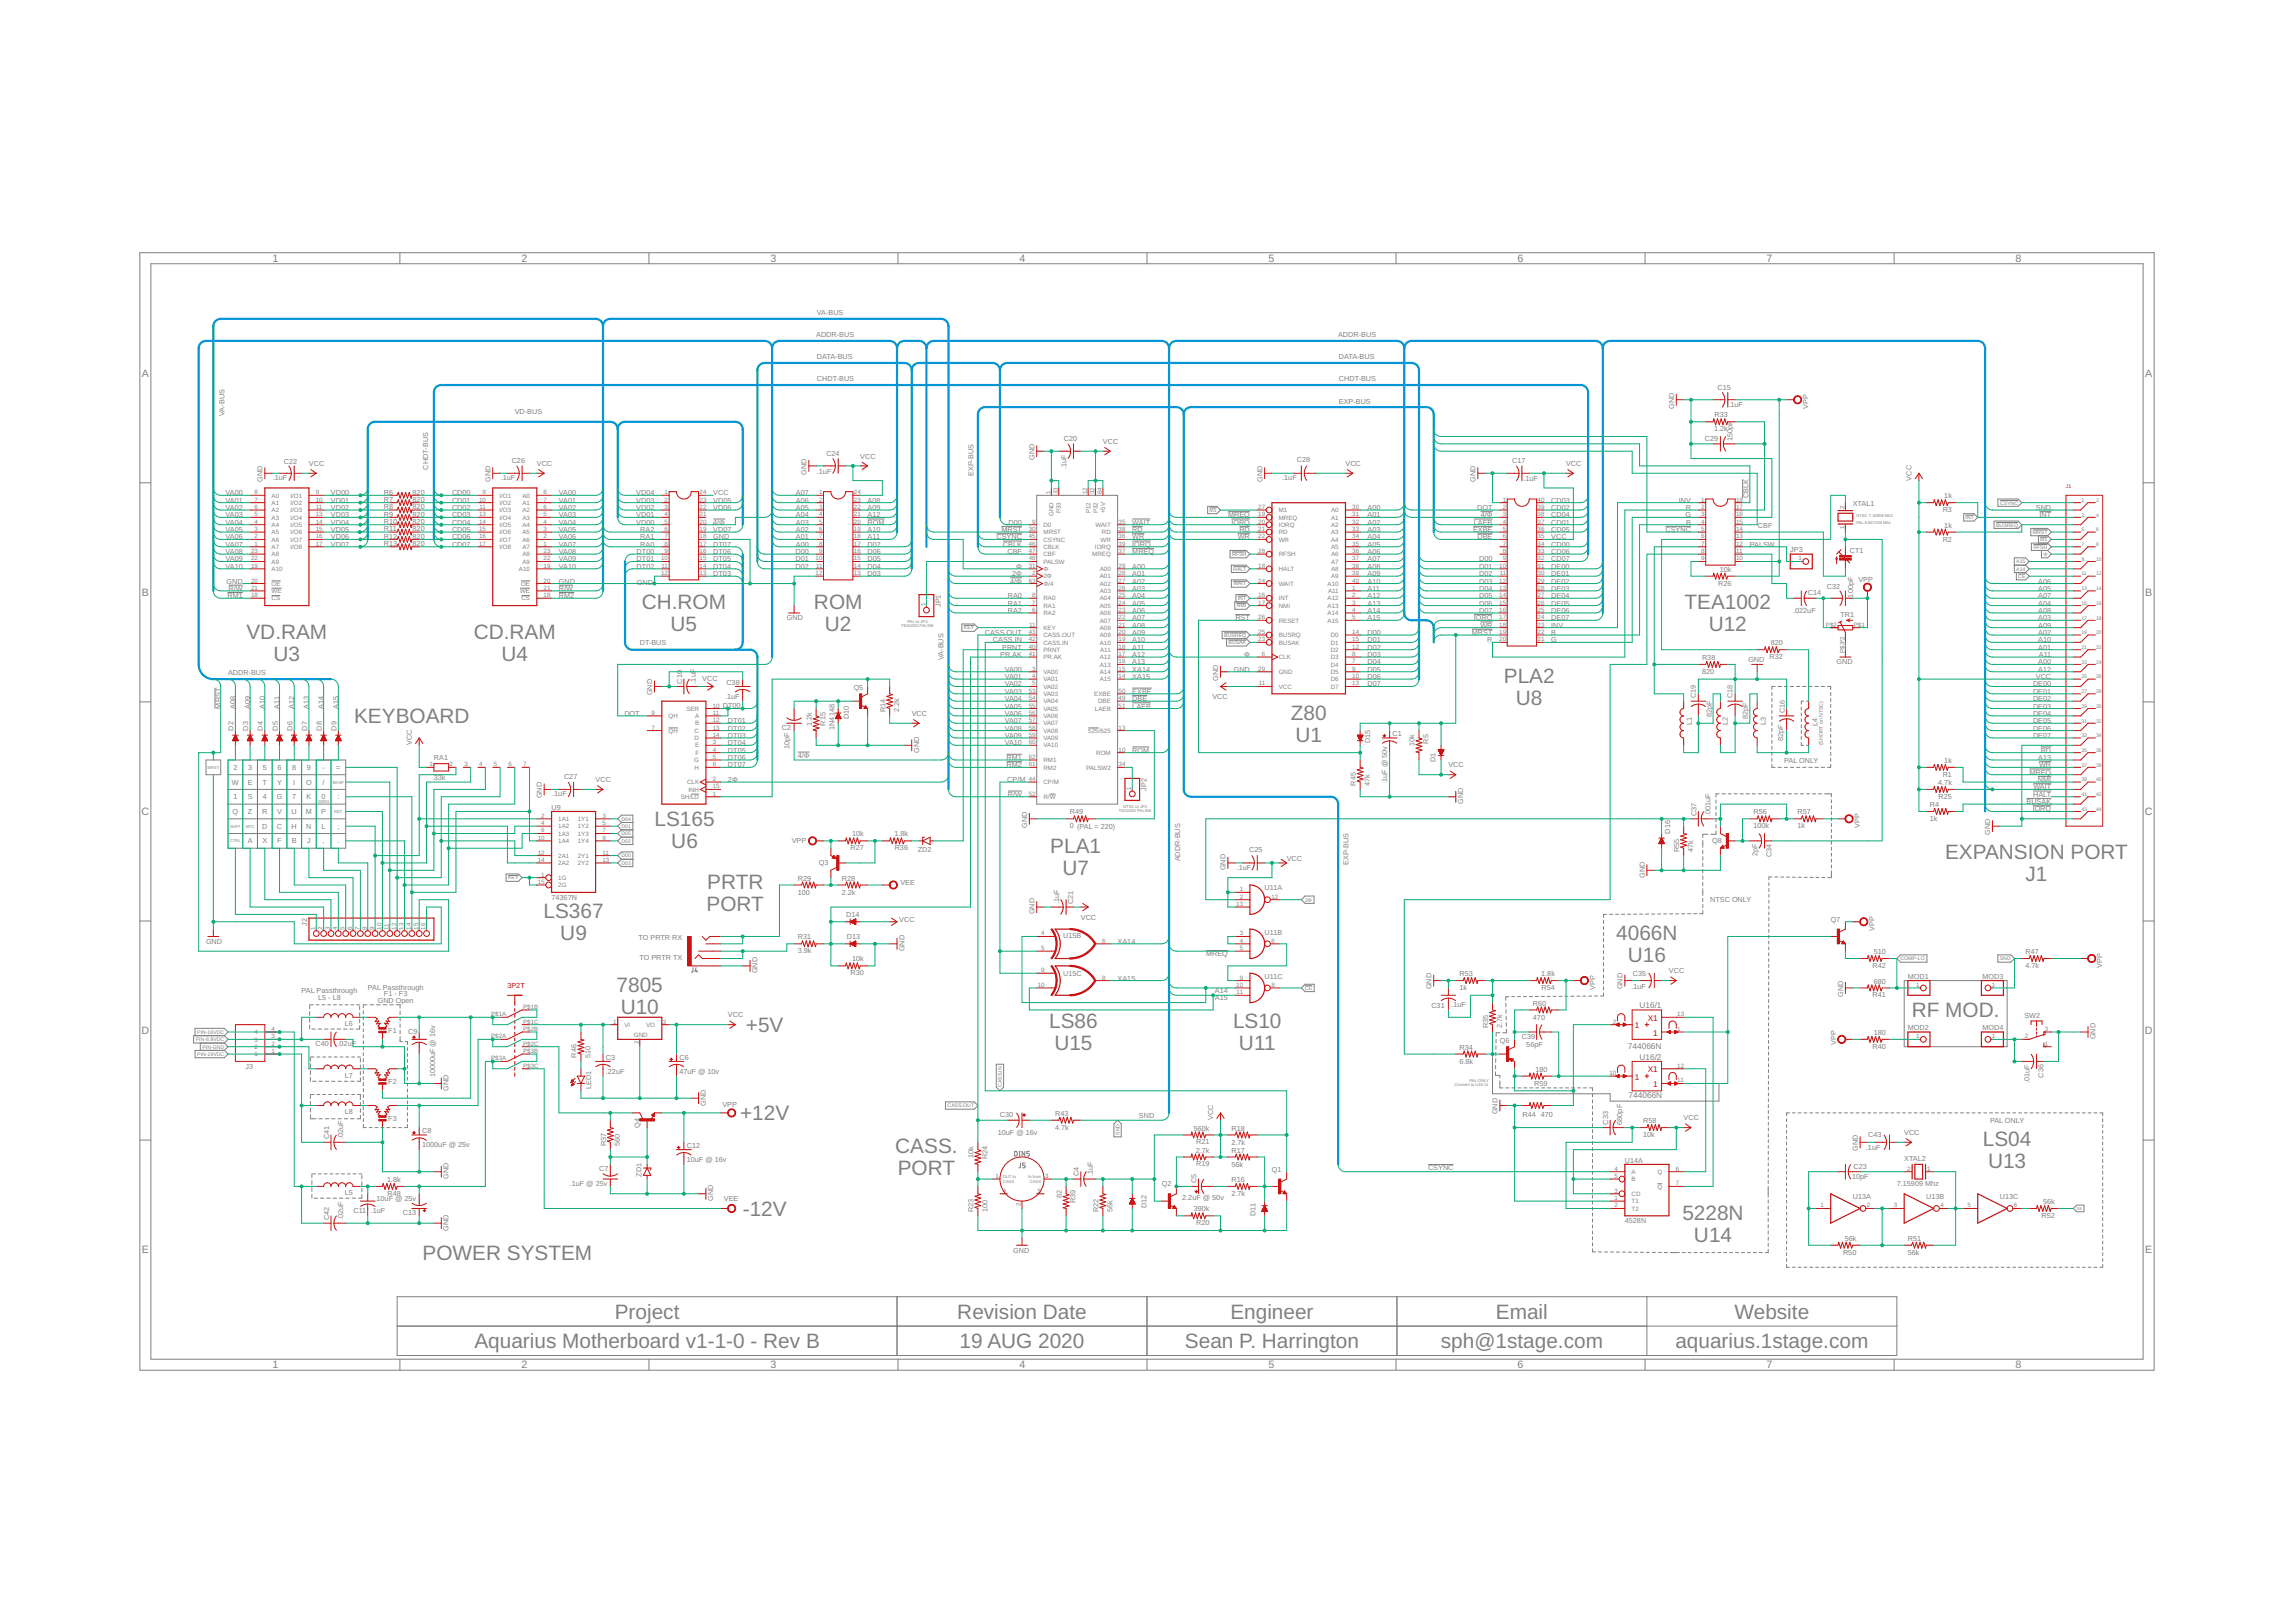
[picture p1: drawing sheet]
<svg xmlns="http://www.w3.org/2000/svg" width="1189mm" height="841mm" viewBox="0 0 1189 841" stroke-linecap="round" stroke-linejoin="round" font-family="sans-serif">
<defs><g id="words">
<g font-size="10.8" fill="#808080">
<text x="333" y="316">CH.ROM</text>
<text x="422" y="316">ROM</text>
<text x="873" y="316">TEA1002</text>
<text x="348" y="327">U5</text>
<text x="428" y="327">U2</text>
<text x="886" y="327">U12</text>
<text x="128" y="331">VD.RAM</text>
<text x="246" y="331">CD.RAM</text>
<text x="142" y="342">U3</text>
<text x="260" y="342">U4</text>
<text x="779" y="354">PLA2</text>
<text x="786" y="365">U8</text>
<text x="184" y="375">KEYBOARD</text>
<text x="669" y="373">Z80</text>
<text x="671" y="384">U1</text>
<text x="339" y="428">LS165</text>
<text x="348" y="440">U6</text>
<text x="544" y="442">PLA1</text>
<text x="1008" y="445">EXPANSION PORT</text>
<text x="551" y="453">U7</text>
<text x="367" y="460">PRTR</text>
<text x="1050" y="457">J1</text>
<text x="366" y="472">PORT</text>
<text x="282" y="476">LS367</text>
<text x="290" y="487">U9</text>
<text x="838" y="487">4066N</text>
<text x="844" y="499">U16</text>
<text x="320" y="514">7805</text>
<text x="322" y="525">U10</text>
<text x="991" y="527">RF MOD.</text>
<text x="544" y="533">LS86</text>
<text x="639" y="533">LS10</text>
<text x="387" y="535">+5V</text>
<text x="546" y="544">U15</text>
<text x="642" y="544">U11</text>
<text x="384" y="581">+12V</text>
<text x="1028" y="594">LS04</text>
<text x="464" y="598">CASS.</text>
<text x="1030" y="605">U13</text>
<text x="465" y="609">PORT</text>
<text x="385" y="630">-12V</text>
<text x="872" y="632">5228N</text>
<text x="878" y="643">U14</text>
<text x="219" y="653">POWER SYSTEM</text>
<text x="319" y="683">Project</text>
<text x="496" y="683">Revision Date</text>
<text x="638" y="683">Engineer</text>
<text x="775" y="683">Email</text>
<text x="899" y="683">Website</text>
<text x="246" y="699">Aquarius Motherboard v1-1-0 - Rev B</text>
<text x="497" y="699">19 AUG 2020</text>
<text x="614" y="699">Sean P. Harrington</text>
<text x="747" y="699">sph@1stage.com</text>
<text x="868" y="699">aquarius.1stage.com</text>
</g>
<g font-size="5.5" fill="#808080">
<text x="141" y="136">1</text>
<text x="270" y="136">2</text>
<text x="399" y="136">3</text>
<text x="528" y="136">4</text>
<text x="657" y="136">5</text>
<text x="786" y="136">6</text>
<text x="916" y="136">7</text>
<text x="1045" y="136">8</text>
<text x="73" y="195">A</text>
<text x="1112" y="195">A</text>
<text x="73" y="309">B</text>
<text x="1112" y="309">B</text>
<text x="73" y="422">C</text>
<text x="1112" y="422">C</text>
<text x="73" y="536">D</text>
<text x="1112" y="536">D</text>
<text x="73" y="650">E</text>
<text x="1112" y="650">E</text>
<text x="141" y="709">1</text>
<text x="270" y="709">2</text>
<text x="399" y="709">3</text>
<text x="528" y="709">4</text>
<text x="657" y="709">5</text>
<text x="786" y="709">6</text>
<text x="916" y="709">7</text>
<text x="1045" y="709">8</text>
</g>
<g font-size="4.3" fill="#808080">
<text x="850" y="522">U16/1</text>
<text x="844" y="543">744066N</text>
<text x="850" y="549">U16/2</text>
<text x="844" y="569">744066N</text>
</g>
<g font-size="4.3" fill="#c90d0c">
<text x="847" y="533">1</text>
<text x="854" y="529">X1</text>
<text x="857" y="537">1</text>
<text x="854" y="556">X1</text>
<text x="847" y="560">1</text>
<text x="857" y="563">1</text>
</g>
<g font-size="3.8" fill="#808080">
<text x="423" y="163">VA-BUS</text>
<text x="423" y="174">ADDR-BUS</text>
<text x="693" y="174">ADDR-BUS</text>
<text x="423" y="186">DATA-BUS</text>
<text x="694" y="186">DATA-BUS</text>
<text x="423" y="198">CHDT-BUS</text>
<text x="694" y="198">CHDT-BUS</text>
<text x="890" y="202">C15</text>
<text x="694" y="209">EXP-BUS</text>
<text x="116" y="216" transform="rotate(-90 116 216)">VA-BUS</text>
<text x="267" y="215">VD-BUS</text>
<text x="868" y="212" transform="rotate(-90 868 212)">GND</text>
<text x="888" y="216">R33</text>
<text x="896" y="211">.1uF</text>
<text x="937" y="212" transform="rotate(-90 937 212)">VPP</text>
<text x="888" y="224">1.2k</text>
<text x="551" y="229">C20</text>
<text x="572" y="230">VCC</text>
<text x="884" y="229">C29</text>
<text x="898" y="228" transform="rotate(-90 898 228)">150pF</text>
<text x="428" y="236">C24</text>
<text x="446" y="238">VCC</text>
<text x="536" y="238" transform="rotate(-90 536 238)">GND</text>
<text x="672" y="239">C28</text>
<text x="147" y="240">C22</text>
<text x="160" y="241">VCC</text>
<text x="222" y="243" transform="rotate(-90 222 243)">CHDT-BUS</text>
<text x="265" y="240">C26</text>
<text x="278" y="241">VCC</text>
<text x="423" y="245">.1uF</text>
<text x="553" y="243" transform="rotate(-90 553 243)">.1uF</text>
<text x="697" y="241">VCC</text>
<text x="784" y="240">C17</text>
<text x="812" y="241">VCC</text>
<text x="136" y="250" transform="rotate(-90 136 250)">GND</text>
<text x="141" y="249">.1uF</text>
<text x="254" y="250" transform="rotate(-90 254 250)">GND</text>
<text x="260" y="249">.1uF</text>
<text x="418" y="246" transform="rotate(-90 418 246)">GND</text>
<text x="505" y="247" transform="rotate(-90 505 247)">EXP-BUS</text>
<text x="654" y="250" transform="rotate(-90 654 250)">GND</text>
<text x="665" y="249">.1uF</text>
<text x="765" y="250" transform="rotate(-90 765 250)">GND</text>
<text x="789" y="249">.1uF</text>
<text x="991" y="249" transform="rotate(-90 991 249)">VCC</text>
<text x="117" y="257">VA00</text>
<text x="172" y="257">VD00</text>
<text x="199" y="256">R6</text>
<text x="214" y="256">820</text>
<text x="234" y="257">CD00</text>
<text x="290" y="257">VA00</text>
<text x="330" y="257">VD04</text>
<text x="370" y="257">VCC</text>
<text x="412" y="257">A07</text>
<text x="117" y="260">VA01</text>
<text x="172" y="260">VD01</text>
<text x="199" y="260">R7</text>
<text x="199" y="264">R8</text>
<text x="214" y="260">820</text>
<text x="214" y="264">820</text>
<text x="234" y="260">CD01</text>
<text x="290" y="260">VA01</text>
<text x="330" y="260">VD03</text>
<text x="370" y="260">VD05</text>
<text x="412" y="260">A06</text>
<text x="450" y="260">A08</text>
<text x="804" y="260">CD03</text>
<text x="870" y="260">INV</text>
<text x="906" y="258" transform="rotate(-90 906 258)">CBLK</text>
<text x="960" y="262">XTAL1</text>
<text x="1008" y="258">1k</text>
<text x="117" y="264">VA02</text>
<text x="117" y="268">VA03</text>
<text x="172" y="264">VD02</text>
<text x="172" y="268">VD03</text>
<text x="199" y="268">R9</text>
<text x="214" y="268">820</text>
<text x="234" y="264">CD02</text>
<text x="234" y="268">CD03</text>
<text x="290" y="264">VA02</text>
<text x="290" y="268">VA03</text>
<text x="330" y="268">VD01</text>
<text x="330" y="264">VD02</text>
<text x="370" y="264">VD06</text>
<text x="412" y="268">A04</text>
<text x="412" y="264">A05</text>
<text x="450" y="264">A09</text>
<text x="450" y="268">A12</text>
<text x="636" y="268">MREQ</text>
<text x="709" y="264">A00</text>
<text x="709" y="268">A01</text>
<text x="766" y="264">DOT</text>
<text x="767" y="268">4/Φ</text>
<text x="804" y="268">CD04</text>
<text x="804" y="264">CD02</text>
<text x="873" y="268">G</text>
<text x="874" y="264">R</text>
<text x="1007" y="265">R3</text>
<text x="1055" y="264">SND</text>
<text x="1057" y="268">INT</text>
<text x="117" y="272">VA04</text>
<text x="117" y="276">VA05</text>
<text x="172" y="276">VD05</text>
<text x="172" y="272">VD04</text>
<text x="199" y="275">R11</text>
<text x="199" y="272">R10</text>
<text x="214" y="275">820</text>
<text x="214" y="272">820</text>
<text x="234" y="276">CD05</text>
<text x="234" y="272">CD04</text>
<text x="290" y="272">VA04</text>
<text x="290" y="276">VA05</text>
<text x="330" y="272">VD00</text>
<text x="332" y="276">RA2</text>
<text x="370" y="276">VD07</text>
<text x="370" y="272">4/Φ</text>
<text x="412" y="276">A02</text>
<text x="412" y="272">A03</text>
<text x="450" y="276">A10</text>
<text x="450" y="272">ROM</text>
<text x="519" y="276">MRST</text>
<text x="523" y="272">D00</text>
<text x="587" y="276">RD</text>
<text x="587" y="272">WAIT</text>
<text x="638" y="272">IORQ</text>
<text x="642" y="276">RD</text>
<text x="709" y="272">A02</text>
<text x="709" y="276">A03</text>
<text x="763" y="276">EXBE</text>
<text x="764" y="272">LAEB</text>
<text x="804" y="276">CD05</text>
<text x="804" y="272">CD01</text>
<text x="863" y="276">CSYNC</text>
<text x="874" y="272">B</text>
<text x="911" y="273">CBF</text>
<text x="1008" y="273">1k</text>
<text x="117" y="280">VA06</text>
<text x="172" y="280">VD06</text>
<text x="199" y="279">R12</text>
<text x="214" y="279">820</text>
<text x="234" y="280">CD06</text>
<text x="290" y="280">VA06</text>
<text x="332" y="280">RA1</text>
<text x="370" y="280">GND</text>
<text x="412" y="280">A01</text>
<text x="450" y="280">A11</text>
<text x="516" y="280">CSYNC</text>
<text x="587" y="280">WR</text>
<text x="641" y="280">WR</text>
<text x="709" y="280">A04</text>
<text x="766" y="280">DBE</text>
<text x="804" y="280">VCC</text>
<text x="1007" y="281">R2</text>
<text x="117" y="283">VA07</text>
<text x="117" y="287">VA08</text>
<text x="172" y="283">VD07</text>
<text x="199" y="283">R13</text>
<text x="214" y="283">820</text>
<text x="234" y="283">CD07</text>
<text x="290" y="283">VA07</text>
<text x="290" y="287">VA08</text>
<text x="330" y="287">DT00</text>
<text x="332" y="283">RA0</text>
<text x="370" y="283">DT07</text>
<text x="370" y="287">DT06</text>
<text x="412" y="287">D00</text>
<text x="412" y="283">A00</text>
<text x="450" y="287">D06</text>
<text x="450" y="283">D07</text>
<text x="520" y="283">CBLK</text>
<text x="522" y="287">CBF</text>
<text x="587" y="287">MREQ</text>
<text x="587" y="283">IORQ</text>
<text x="709" y="283">A05</text>
<text x="709" y="287">A06</text>
<text x="804" y="287">CD06</text>
<text x="804" y="283">CD00</text>
<text x="907" y="283">PALSW</text>
<text x="928" y="286">JP3</text>
<text x="959" y="287">CT1</text>
<text x="117" y="291">VA09</text>
<text x="290" y="291">VA09</text>
<text x="330" y="291">DT01</text>
<text x="370" y="291">DT05</text>
<text x="412" y="291">D01</text>
<text x="450" y="291">D05</text>
<text x="709" y="291">A07</text>
<text x="767" y="291">D00</text>
<text x="804" y="291">CD07</text>
<text x="117" y="295">VA10</text>
<text x="290" y="295">VA10</text>
<text x="330" y="295">DT02</text>
<text x="370" y="295">DT04</text>
<text x="370" y="299">DT03</text>
<text x="412" y="295">D02</text>
<text x="450" y="295">D04</text>
<text x="450" y="299">D03</text>
<text x="525" y="299">2Φ</text>
<text x="527" y="295">Φ</text>
<text x="587" y="295">A00</text>
<text x="587" y="299">A01</text>
<text x="709" y="295">A08</text>
<text x="709" y="299">A09</text>
<text x="767" y="295">D01</text>
<text x="767" y="299">D02</text>
<text x="804" y="295">DE00</text>
<text x="804" y="299">DE01</text>
<text x="891" y="296">10k</text>
<text x="117" y="302">GND</text>
<text x="290" y="302">GND</text>
<text x="330" y="303">GND</text>
<text x="524" y="302">4/Φ</text>
<text x="587" y="302">A02</text>
<text x="709" y="302">A10</text>
<text x="767" y="302">D03</text>
<text x="804" y="302">DE02</text>
<text x="890" y="303">R26</text>
<text x="947" y="305">C32</text>
<text x="963" y="301">VPP</text>
<text x="1056" y="302">A06</text>
<text x="118" y="310">RM1</text>
<text x="118" y="306">R/W</text>
<text x="290" y="306">R/W</text>
<text x="290" y="310">RM2</text>
<text x="522" y="310">RA0</text>
<text x="587" y="306">A03</text>
<text x="587" y="310">A04</text>
<text x="709" y="306">A11</text>
<text x="709" y="310">A12</text>
<text x="767" y="306">D04</text>
<text x="767" y="310">D05</text>
<text x="804" y="306">DE03</text>
<text x="804" y="310">DE04</text>
<text x="937" y="308">C14</text>
<text x="960" y="310" transform="rotate(-90 960 310)">100pF</text>
<text x="1056" y="306">A05</text>
<text x="1056" y="310">A07</text>
<text x="488" y="315" transform="rotate(-90 488 315)">JP1</text>
<text x="522" y="318">RA2</text>
<text x="522" y="314">RA1</text>
<text x="587" y="314">A05</text>
<text x="587" y="318">A06</text>
<text x="709" y="314">A13</text>
<text x="709" y="318">A14</text>
<text x="767" y="314">D06</text>
<text x="767" y="318">D07</text>
<text x="804" y="314">DE05</text>
<text x="804" y="318">DE06</text>
<text x="929" y="318">.022uF</text>
<text x="1056" y="318">A08</text>
<text x="1056" y="314">A04</text>
<text x="408" y="321">GND</text>
<text x="587" y="321">A07</text>
<text x="640" y="321">RST</text>
<text x="709" y="321">A15</text>
<text x="764" y="321">IORQ</text>
<text x="804" y="321">DE07</text>
<text x="954" y="320">TR1</text>
<text x="1056" y="321">A03</text>
<text x="510" y="329">CASS.OUT</text>
<text x="587" y="325">A08</text>
<text x="587" y="329">A09</text>
<text x="709" y="329">D00</text>
<text x="763" y="329">MRST</text>
<text x="767" y="325">WR</text>
<text x="804" y="325">INV</text>
<text x="804" y="329">B</text>
<text x="1056" y="325">A09</text>
<text x="1056" y="329">A02</text>
<text x="332" y="334">DT-BUS</text>
<text x="515" y="333">CASS.IN</text>
<text x="587" y="333">A10</text>
<text x="709" y="333">D01</text>
<text x="771" y="333">R</text>
<text x="804" y="333">G</text>
<text x="918" y="334">820</text>
<text x="1056" y="333">A10</text>
<text x="518" y="340">PR.AK</text>
<text x="519" y="337">PRNT</text>
<text x="587" y="337">A11</text>
<text x="587" y="340">A12</text>
<text x="645" y="340">Φ</text>
<text x="709" y="337">D02</text>
<text x="709" y="340">D03</text>
<text x="917" y="342">R32</text>
<text x="1056" y="337">A01</text>
<text x="1057" y="340">A11</text>
<text x="489" y="342" transform="rotate(-90 489 342)">VA-BUS</text>
<text x="587" y="344">A13</text>
<text x="709" y="344">D04</text>
<text x="882" y="342">R38</text>
<text x="906" y="343">GND</text>
<text x="952" y="344">GND</text>
<text x="1056" y="344">A00</text>
<text x="118" y="350">ADDR-BUS</text>
<text x="364" y="353">VCC</text>
<text x="521" y="348">VA00</text>
<text x="521" y="352">VA01</text>
<text x="587" y="348">XA14</text>
<text x="587" y="352">XA15</text>
<text x="631" y="353" transform="rotate(-90 631 353)">GND</text>
<text x="639" y="348">GND</text>
<text x="709" y="348">D05</text>
<text x="709" y="352">D06</text>
<text x="882" y="349">820</text>
<text x="1055" y="352">VCC</text>
<text x="1056" y="348">A12</text>
<text x="353" y="354" transform="rotate(-90 353 354)">C10</text>
<text x="361" y="354" transform="rotate(-90 361 354)">.1uF</text>
<text x="376" y="355">C38</text>
<text x="442" y="358">Q5</text>
<text x="521" y="356">VA02</text>
<text x="521" y="360">VA03</text>
<text x="587" y="360">EXBE</text>
<text x="709" y="356">D07</text>
<text x="1054" y="356">DE00</text>
<text x="1054" y="360">DE01</text>
<text x="338" y="360" transform="rotate(-90 338 360)">GND</text>
<text x="376" y="362">.1uF</text>
<text x="521" y="363">VA04</text>
<text x="587" y="363">DBE</text>
<text x="628" y="362">VCC</text>
<text x="879" y="362" transform="rotate(-90 879 362)">C19</text>
<text x="898" y="362" transform="rotate(-90 898 362)">C18</text>
<text x="1054" y="363">DE02</text>
<text x="114" y="367" transform="rotate(-90 114 367)">MRST</text>
<text x="122" y="367" transform="rotate(-90 122 367)">A08</text>
<text x="130" y="367" transform="rotate(-90 130 367)">A09</text>
<text x="137" y="367" transform="rotate(-90 137 367)">A10</text>
<text x="145" y="367" transform="rotate(-90 145 367)">A11</text>
<text x="152" y="367" transform="rotate(-90 152 367)">A12</text>
<text x="160" y="367" transform="rotate(-90 160 367)">A13</text>
<text x="168" y="367" transform="rotate(-90 168 367)">A14</text>
<text x="175" y="367" transform="rotate(-90 175 367)">A15</text>
<text x="324" y="371">DOT</text>
<text x="375" y="367">DT00</text>
<text x="459" y="369" transform="rotate(-90 459 369)">R14</text>
<text x="466" y="369" transform="rotate(-90 466 369)">2.2k</text>
<text x="473" y="371">VCC</text>
<text x="521" y="367">VA05</text>
<text x="521" y="371">VA06</text>
<text x="587" y="367">LAEB</text>
<text x="887" y="372" transform="rotate(-90 887 372)">82pF</text>
<text x="925" y="369" transform="rotate(-90 925 369)">C16</text>
<text x="1054" y="367">DE03</text>
<text x="1054" y="371">DE04</text>
<text x="377" y="375">DT01</text>
<text x="421" y="376" transform="rotate(-90 421 376)">1.2k</text>
<text x="428" y="376" transform="rotate(-90 428 376)">R15</text>
<text x="440" y="372" transform="rotate(-90 440 372)">D10</text>
<text x="521" y="375">VA07</text>
<text x="877" y="376" transform="rotate(-90 877 376)">L1</text>
<text x="895" y="376" transform="rotate(-90 895 376)">L2</text>
<text x="906" y="372" transform="rotate(-90 906 372)">82pF</text>
<text x="915" y="376" transform="rotate(-90 915 376)">L3</text>
<text x="942" y="376" transform="rotate(-90 942 376)">L4</text>
<text x="1054" y="375">DE05</text>
<text x="121" y="379" transform="rotate(-90 121 379)">D2</text>
<text x="129" y="379" transform="rotate(-90 129 379)">D3</text>
<text x="136" y="379" transform="rotate(-90 136 379)">D4</text>
<text x="144" y="379" transform="rotate(-90 144 379)">D5</text>
<text x="152" y="379" transform="rotate(-90 152 379)">D6</text>
<text x="159" y="379" transform="rotate(-90 159 379)">D7</text>
<text x="167" y="379" transform="rotate(-90 167 379)">D8</text>
<text x="174" y="379" transform="rotate(-90 174 379)">D9</text>
<text x="377" y="382">DT03</text>
<text x="377" y="379">DT02</text>
<text x="405" y="378">C2</text>
<text x="433" y="378" transform="rotate(-90 433 378)">1N4148</text>
<text x="521" y="379">VA08</text>
<text x="521" y="382">VA09</text>
<text x="722" y="381">C1</text>
<text x="924" y="384" transform="rotate(-90 924 384)">82pF</text>
<text x="1054" y="379">DE06</text>
<text x="1054" y="382">DE07</text>
<text x="213" y="386" transform="rotate(-90 213 386)">VCC</text>
<text x="377" y="386">DT04</text>
<text x="409" y="388" transform="rotate(-90 409 388)">10pF</text>
<text x="521" y="386">VA10</text>
<text x="710" y="385" transform="rotate(-90 710 385)">D15</text>
<text x="733" y="387" transform="rotate(-90 733 387)">10k</text>
<text x="740" y="385" transform="rotate(-90 740 385)">R5</text>
<text x="225" y="394">RA1</text>
<text x="377" y="394">DT06</text>
<text x="377" y="390">DT05</text>
<text x="413" y="393">4/Φ</text>
<text x="476" y="390" transform="rotate(-90 476 390)">GND</text>
<text x="522" y="394">RM1</text>
<text x="587" y="390">ROM</text>
<text x="744" y="395" transform="rotate(-90 744 395)">D1</text>
<text x="925" y="395">PAL ONLY</text>
<text x="1008" y="395">1k</text>
<text x="1056" y="394">A13</text>
<text x="1058" y="390">RD</text>
<text x="121" y="399">2</text>
<text x="129" y="399">3</text>
<text x="136" y="399">5</text>
<text x="144" y="399">6</text>
<text x="151" y="399">8</text>
<text x="159" y="399">9</text>
<text x="167" y="399">-</text>
<text x="174" y="399">=</text>
<text x="377" y="398">DT07</text>
<text x="522" y="398">RM2</text>
<text x="751" y="398">VCC</text>
<text x="1052" y="401">MREQ</text>
<text x="1057" y="398">WR</text>
<text x="120" y="407">W</text>
<text x="128" y="407">E</text>
<text x="136" y="407">T</text>
<text x="144" y="407">Y</text>
<text x="152" y="407">I</text>
<text x="159" y="407">O</text>
<text x="167" y="407">/</text>
<text x="225" y="404">33k</text>
<text x="292" y="404">C27</text>
<text x="309" y="405">VCC</text>
<text x="377" y="405">2Φ</text>
<text x="522" y="405">CP/M</text>
<text x="703" y="407" transform="rotate(-90 703 407)">R45</text>
<text x="710" y="407" transform="rotate(-90 710 407)">47k</text>
<text x="719" y="405" transform="rotate(-90 719 405)">1uF @ 50v</text>
<text x="1004" y="407">4.7k</text>
<text x="1007" y="403">R1</text>
<text x="1056" y="405">NMI</text>
<text x="281" y="414" transform="rotate(-90 281 414)">GND</text>
<text x="286" y="413">.1uF</text>
<text x="522" y="413">R/W</text>
<text x="594" y="410" transform="rotate(-90 594 410)">JP2</text>
<text x="1005" y="414">R25</text>
<text x="1054" y="413">HALT</text>
<text x="1054" y="409">WAIT</text>
<text x="121" y="414">1</text>
<text x="128" y="414">S</text>
<text x="136" y="414">4</text>
<text x="143" y="414">G</text>
<text x="151" y="414">7</text>
<text x="159" y="414">K</text>
<text x="167" y="414">0</text>
<text x="175" y="414">:</text>
<text x="286" y="420">U9</text>
<text x="758" y="417" transform="rotate(-90 758 417)">GND</text>
<text x="1000" y="418">R4</text>
<text x="1050" y="417">BUSAK</text>
<text x="121" y="422">Q</text>
<text x="128" y="422">Z</text>
<text x="136" y="422">R</text>
<text x="144" y="422">V</text>
<text x="151" y="422">U</text>
<text x="159" y="422">M</text>
<text x="166" y="422">P</text>
<text x="554" y="422">R49</text>
<text x="879" y="423" transform="rotate(-90 879 423)">C37</text>
<text x="886" y="423" transform="rotate(-90 886 423)">.001uF</text>
<text x="909" y="422">R56</text>
<text x="932" y="422">R57</text>
<text x="1000" y="425">1k</text>
<text x="1053" y="420">IORQ</text>
<text x="136" y="429">D</text>
<text x="144" y="429">C</text>
<text x="151" y="429">H</text>
<text x="159" y="429">N</text>
<text x="167" y="429">L</text>
<text x="175" y="429">;</text>
<text x="532" y="429" transform="rotate(-90 532 429)">GND</text>
<text x="554" y="429">0 (PAL = 220)</text>
<text x="866" y="432" transform="rotate(-90 866 432)">D16</text>
<text x="909" y="429">100k</text>
<text x="932" y="429">1k</text>
<text x="964" y="429" transform="rotate(-90 964 429)">VPP</text>
<text x="128" y="437">A</text>
<text x="136" y="437">X</text>
<text x="144" y="437">F</text>
<text x="151" y="437">B</text>
<text x="159" y="437">J</text>
<text x="167" y="437">,</text>
<text x="175" y="437">.</text>
<text x="410" y="437">VPP</text>
<text x="442" y="433">10k</text>
<text x="463" y="433">1.8k</text>
<text x="887" y="437">Q8</text>
<text x="1031" y="433" transform="rotate(-90 1031 433)">GND</text>
<text x="441" y="441">R27</text>
<text x="464" y="441">R36</text>
<text x="476" y="441">ZD2</text>
<text x="647" y="442">C25</text>
<text x="870" y="441" transform="rotate(-90 870 441)">R55</text>
<text x="878" y="441" transform="rotate(-90 878 441)">47k</text>
<text x="911" y="444" transform="rotate(-90 911 444)">2pF</text>
<text x="424" y="448">Q3</text>
<text x="612" y="446" transform="rotate(-90 612 446)">ADDR-BUS</text>
<text x="667" y="446">VCC</text>
<text x="699" y="448" transform="rotate(-90 699 448)">EXP-BUS</text>
<text x="918" y="444" transform="rotate(-90 918 444)">C34</text>
<text x="635" y="451" transform="rotate(-90 635 451)">GND</text>
<text x="641" y="451">.1uF</text>
<text x="852" y="455" transform="rotate(-90 852 455)">GND</text>
<text x="413" y="456">R29</text>
<text x="436" y="456">R28</text>
<text x="467" y="459">VEE</text>
<text x="655" y="461">U11A</text>
<text x="286" y="466">74367N</text>
<text x="413" y="464">100</text>
<text x="436" y="464">2.2k</text>
<text x="886" y="468">NTSC ONLY</text>
<text x="536" y="474" transform="rotate(-90 536 474)">GND</text>
<text x="549" y="468" transform="rotate(-90 549 468)">.1uF</text>
<text x="556" y="468" transform="rotate(-90 556 468)">C21</text>
<text x="159" y="480" transform="rotate(-90 159 480)">J2</text>
<text x="439" y="475">D14</text>
<text x="466" y="478">VCC</text>
<text x="560" y="476">VCC</text>
<text x="949" y="478">Q7</text>
<text x="655" y="484">U11B</text>
<text x="971" y="482" transform="rotate(-90 971 482)">VPP</text>
<text x="107" y="489">GND</text>
<text x="331" y="487">TO PRTR RX</text>
<text x="413" y="487">R31</text>
<text x="439" y="487">D13</text>
<text x="551" y="486">U15B</text>
<text x="579" y="489">XA14</text>
<text x="331" y="497">TO PRTR TX</text>
<text x="413" y="494">3.9k</text>
<text x="469" y="493" transform="rotate(-90 469 493)">GND</text>
<text x="625" y="496">MREQ</text>
<text x="971" y="494">510</text>
<text x="1050" y="494">R47</text>
<text x="442" y="498">10k</text>
<text x="970" y="502">R42</text>
<text x="1050" y="502">4.7k</text>
<text x="1090" y="501" transform="rotate(-90 1090 501)">VPP</text>
<text x="393" y="504" transform="rotate(-90 393 504)">GND</text>
<text x="441" y="505">R30</text>
<text x="551" y="506">U15C</text>
<text x="579" y="508">XA15</text>
<text x="655" y="507">U11C</text>
<text x="756" y="506">R53</text>
<text x="799" y="506">1.8k</text>
<text x="846" y="506">C35</text>
<text x="865" y="504">VCC</text>
<text x="971" y="510">680</text>
<text x="989" y="507">MOD1</text>
<text x="1027" y="507">MOD3</text>
<text x="156" y="515">PAL Passthrough</text>
<text x="191" y="513">PAL Passthrough</text>
<text x="630" y="515">A14</text>
<text x="742" y="513" transform="rotate(-90 742 513)">GND</text>
<text x="756" y="513">1k</text>
<text x="799" y="513">R54</text>
<text x="827" y="513" transform="rotate(-90 827 513)">VPP</text>
<text x="841" y="513" transform="rotate(-90 841 513)">GND</text>
<text x="845" y="512">.1uF</text>
<text x="165" y="518">L5 - L8</text>
<text x="196" y="520">GND Open</text>
<text x="199" y="516">F1 - F3</text>
<text x="630" y="518">A15</text>
<text x="794" y="521">R60</text>
<text x="955" y="516" transform="rotate(-90 955 516)">GND</text>
<text x="970" y="517">R41</text>
<text x="377" y="527">VCC</text>
<text x="742" y="522">C31</text>
<text x="752" y="522">.1uF</text>
<text x="1049" y="528">SW2</text>
<text x="179" y="532">L6</text>
<text x="771" y="533" transform="rotate(-90 771 533)">R35</text>
<text x="778" y="533" transform="rotate(-90 778 533)">2.7k</text>
<text x="794" y="528">470</text>
<text x="989" y="534">MOD2</text>
<text x="1027" y="534">MOD4</text>
<text x="201" y="535">F1</text>
<text x="212" y="536">C9</text>
<text x="789" y="538">C39</text>
<text x="971" y="536">180</text>
<text x="1086" y="539" transform="rotate(-90 1086 539)">GND</text>
<text x="163" y="542">C40</text>
<text x="175" y="542">.02uF</text>
<text x="756" y="544">R34</text>
<text x="777" y="541">Q6</text>
<text x="791" y="543">56pF</text>
<text x="952" y="541" transform="rotate(-90 952 541)">VPP</text>
<text x="970" y="544">R40</text>
<text x="299" y="548" transform="rotate(-90 299 548)">R46</text>
<text x="306" y="548" transform="rotate(-90 306 548)">510</text>
<text x="314" y="549">C3</text>
<text x="352" y="549">C6</text>
<text x="756" y="551">6.8k</text>
<text x="127" y="554">J3</text>
<text x="314" y="556">.22uF</text>
<text x="352" y="556">47uF @ 10v</text>
<text x="796" y="555">180</text>
<text x="179" y="558">L7</text>
<text x="201" y="562">F2</text>
<text x="225" y="558" transform="rotate(-90 225 558)">10000uF @ 16v</text>
<text x="795" y="563">R59</text>
<text x="1052" y="561" transform="rotate(-90 1052 561)">.01uF</text>
<text x="1059" y="558" transform="rotate(-90 1059 558)">C36</text>
<text x="232" y="565" transform="rotate(-90 232 565)">GND</text>
<text x="306" y="565" transform="rotate(-90 306 565)">LED1</text>
<text x="366" y="573" transform="rotate(-90 366 573)">GND</text>
<text x="374" y="574">VPP</text>
<text x="179" y="577">L8</text>
<text x="201" y="581">F3</text>
<text x="518" y="579">C30</text>
<text x="547" y="578">R43</text>
<text x="590" y="579">SND</text>
<text x="629" y="581" transform="rotate(-90 629 581)">VCC</text>
<text x="776" y="577" transform="rotate(-90 776 577)">GND</text>
<text x="789" y="579">R44</text>
<text x="798" y="579">470</text>
<text x="873" y="581">VCC</text>
<text x="1031" y="582">PAL ONLY</text>
<text x="219" y="587">C8</text>
<text x="332" y="584" transform="rotate(-90 332 584)">Q4</text>
<text x="547" y="585">4.7k</text>
<text x="619" y="586">560k</text>
<text x="638" y="586">R18</text>
<text x="833" y="583" transform="rotate(-90 833 583)">C33</text>
<text x="841" y="583" transform="rotate(-90 841 583)">680pF</text>
<text x="852" y="582">R58</text>
<text x="171" y="590" transform="rotate(-90 171 590)">C41</text>
<text x="178" y="590" transform="rotate(-90 178 590)">.02uF</text>
<text x="314" y="594" transform="rotate(-90 314 594)">R37</text>
<text x="321" y="594" transform="rotate(-90 321 594)">560</text>
<text x="517" y="588">10uF @ 16v</text>
<text x="620" y="593">R21</text>
<text x="638" y="593">2.7k</text>
<text x="852" y="589">10k</text>
<text x="968" y="589">C43</text>
<text x="987" y="588">VCC</text>
<text x="219" y="594">1000uF @ 25v</text>
<text x="356" y="595">C12</text>
<text x="505" y="600" transform="rotate(-90 505 600)">10k</text>
<text x="620" y="597">2.7k</text>
<text x="638" y="597">R17</text>
<text x="963" y="597" transform="rotate(-90 963 597)">GND</text>
<text x="967" y="596">.1uF</text>
<text x="356" y="602">10uF @ 16v</text>
<text x="512" y="601" transform="rotate(-90 512 601)">R24</text>
<text x="620" y="604">R19</text>
<text x="638" y="605">56k</text>
<text x="842" y="602">U14A</text>
<text x="961" y="606">C23</text>
<text x="987" y="601">XTAL2</text>
<text x="232" y="611" transform="rotate(-90 232 611)">GND</text>
<text x="311" y="607">C7</text>
<text x="332" y="610" transform="rotate(-90 332 610)">ZD1</text>
<text x="559" y="609" transform="rotate(-90 559 609)">C4</text>
<text x="566" y="609" transform="rotate(-90 566 609)">.1uF</text>
<text x="659" y="607">Q1</text>
<text x="740" y="606">CSYNC</text>
<text x="960" y="611">10pF</text>
<text x="201" y="613">1.8k</text>
<text x="295" y="615">.1uF @ 25v</text>
<text x="602" y="615">Q2</text>
<text x="620" y="613" transform="rotate(-90 620 613)">C5</text>
<text x="638" y="613">R16</text>
<text x="983" y="615">7.15909 Mhz</text>
<text x="179" y="619">L5</text>
<text x="195" y="623">10uF @ 25v</text>
<text x="201" y="620">R48</text>
<text x="370" y="622" transform="rotate(-90 370 622)">GND</text>
<text x="375" y="623">VEE</text>
<text x="550" y="621" transform="rotate(-90 550 621)">82</text>
<text x="557" y="624" transform="rotate(-90 557 624)">R39</text>
<text x="613" y="622">2.2uF @ 50v</text>
<text x="638" y="620">2.7k</text>
<text x="960" y="621">U13A</text>
<text x="998" y="621">U13B</text>
<text x="1036" y="621">U13C</text>
<text x="1059" y="624">56k</text>
<text x="183" y="629">C11</text>
<text x="192" y="629">.1uF</text>
<text x="209" y="630">C13</text>
<text x="505" y="628" transform="rotate(-90 505 628)">R23</text>
<text x="512" y="628" transform="rotate(-90 512 628)">100</text>
<text x="569" y="628" transform="rotate(-90 569 628)">R22</text>
<text x="577" y="628" transform="rotate(-90 577 628)">56k</text>
<text x="594" y="626" transform="rotate(-90 594 626)">D12</text>
<text x="619" y="628">390k</text>
<text x="171" y="632" transform="rotate(-90 171 632)">C42</text>
<text x="178" y="632" transform="rotate(-90 178 632)">.02uF</text>
<text x="620" y="635">R20</text>
<text x="651" y="630" transform="rotate(-90 651 630)">D11</text>
<text x="842" y="634">4528N</text>
<text x="1058" y="631">R52</text>
<text x="232" y="638" transform="rotate(-90 232 638)">GND</text>
<text x="956" y="643">56k</text>
<text x="989" y="643">R51</text>
<text x="525" y="649">GND</text>
<text x="955" y="650">R50</text>
<text x="989" y="650">56k</text>
</g>
<text font-size="3.8" fill="#c90d0c" x="263" y="512">3P2T</text>
<g font-size="3.2" fill="#808080">
<text x="132" y="256">8</text>
<text x="141" y="258">A0</text>
<text x="151" y="258">I/O1</text>
<text x="164" y="256">9</text>
<text x="250" y="256">9</text>
<text x="259" y="258">I/O1</text>
<text x="271" y="258">A0</text>
<text x="282" y="256">8</text>
<text x="344" y="256">1</text>
<text x="363" y="256">24</text>
<text x="424" y="256">1</text>
<text x="443" y="256">24</text>
<text x="544" y="256" transform="rotate(-90 544 256)">1</text>
<text x="548" y="256" transform="rotate(-90 548 256)">33</text>
<text x="563" y="256" transform="rotate(-90 563 256)">12</text>
<text x="567" y="256" transform="rotate(-90 567 256)">32</text>
<text x="571" y="256" transform="rotate(-90 571 256)">64</text>
<text x="132" y="260">7</text>
<text x="132" y="264">6</text>
<text x="141" y="262">A1</text>
<text x="151" y="262">I/O2</text>
<text x="164" y="260">10</text>
<text x="164" y="264">11</text>
<text x="248" y="260">10</text>
<text x="248" y="264">11</text>
<text x="259" y="262">I/O2</text>
<text x="271" y="262">A1</text>
<text x="282" y="260">7</text>
<text x="282" y="264">6</text>
<text x="344" y="260">2</text>
<text x="344" y="264">3</text>
<text x="363" y="264">22</text>
<text x="363" y="260">23</text>
<text x="424" y="260">2</text>
<text x="424" y="264">3</text>
<text x="443" y="264">22</text>
<text x="443" y="260">23</text>
<text x="652" y="264">27</text>
<text x="701" y="264">30</text>
<text x="779" y="260">1</text>
<text x="779" y="264">2</text>
<text x="797" y="264">39</text>
<text x="797" y="260">40</text>
<text x="882" y="260">1</text>
<text x="882" y="264">2</text>
<text x="900" y="264">17</text>
<text x="900" y="260">18</text>
<text x="956" y="264" transform="rotate(-90 956 264)">2</text>
<text x="132" y="268">5</text>
<text x="141" y="265">A2</text>
<text x="141" y="269">A3</text>
<text x="151" y="265">I/O3</text>
<text x="151" y="269">I/O4</text>
<text x="164" y="268">13</text>
<text x="248" y="268">13</text>
<text x="259" y="265">I/O3</text>
<text x="259" y="269">I/O4</text>
<text x="271" y="265">A2</text>
<text x="271" y="269">A3</text>
<text x="282" y="268">5</text>
<text x="344" y="268">4</text>
<text x="363" y="268">21</text>
<text x="424" y="268">4</text>
<text x="443" y="268">21</text>
<text x="546" y="267" transform="rotate(-90 546 267)">GND</text>
<text x="550" y="266" transform="rotate(-90 550 266)">P33</text>
<text x="565" y="266" transform="rotate(-90 565 266)">P12</text>
<text x="569" y="266" transform="rotate(-90 569 266)">P32</text>
<text x="573" y="266" transform="rotate(-90 573 266)">+5V</text>
<text x="652" y="268">19</text>
<text x="663" y="265">M1</text>
<text x="663" y="269">MREQ</text>
<text x="690" y="265">A0</text>
<text x="690" y="269">A1</text>
<text x="701" y="268">31</text>
<text x="779" y="268">3</text>
<text x="797" y="268">38</text>
<text x="882" y="268">3</text>
<text x="900" y="268">16</text>
<text x="132" y="271">4</text>
<text x="132" y="275">3</text>
<text x="141" y="273">A4</text>
<text x="151" y="273">I/O5</text>
<text x="164" y="271">14</text>
<text x="164" y="275">15</text>
<text x="248" y="271">14</text>
<text x="248" y="275">15</text>
<text x="259" y="273">I/O5</text>
<text x="271" y="273">A4</text>
<text x="282" y="271">4</text>
<text x="282" y="275">3</text>
<text x="344" y="271">5</text>
<text x="344" y="275">6</text>
<text x="363" y="275">19</text>
<text x="363" y="271">20</text>
<text x="424" y="271">5</text>
<text x="424" y="275">6</text>
<text x="443" y="275">19</text>
<text x="443" y="271">20</text>
<text x="533" y="275">30</text>
<text x="535" y="271">9</text>
<text x="541" y="273">D0</text>
<text x="568" y="273">WAIT</text>
<text x="580" y="271">35</text>
<text x="580" y="275">38</text>
<text x="652" y="271">20</text>
<text x="652" y="275">21</text>
<text x="663" y="273">IORQ</text>
<text x="690" y="273">A2</text>
<text x="701" y="271">32</text>
<text x="701" y="275">33</text>
<text x="779" y="271">4</text>
<text x="779" y="275">5</text>
<text x="797" y="275">36</text>
<text x="797" y="271">37</text>
<text x="882" y="271">4</text>
<text x="882" y="275">5</text>
<text x="900" y="275">14</text>
<text x="900" y="271">15</text>
<text x="956" y="274" transform="rotate(-90 956 274)">1</text>
<text x="132" y="279">2</text>
<text x="141" y="277">A5</text>
<text x="141" y="281">A6</text>
<text x="151" y="277">I/O6</text>
<text x="151" y="281">I/O7</text>
<text x="164" y="279">16</text>
<text x="248" y="279">16</text>
<text x="259" y="277">I/O6</text>
<text x="259" y="281">I/O7</text>
<text x="271" y="277">A5</text>
<text x="271" y="281">A6</text>
<text x="282" y="279">2</text>
<text x="344" y="279">7</text>
<text x="363" y="279">18</text>
<text x="424" y="279">7</text>
<text x="443" y="279">18</text>
<text x="533" y="279">45</text>
<text x="541" y="277">MRST</text>
<text x="541" y="281">CSYNC</text>
<text x="570" y="281">WR</text>
<text x="571" y="277">RD</text>
<text x="580" y="279">36</text>
<text x="652" y="279">22</text>
<text x="663" y="277">RD</text>
<text x="663" y="281">WR</text>
<text x="690" y="277">A3</text>
<text x="690" y="281">A4</text>
<text x="701" y="279">34</text>
<text x="779" y="279">6</text>
<text x="797" y="279">35</text>
<text x="882" y="279">6</text>
<text x="900" y="279">13</text>
<text x="130" y="287">23</text>
<text x="132" y="283">1</text>
<text x="141" y="284">A7</text>
<text x="151" y="284">I/O8</text>
<text x="164" y="283">17</text>
<text x="248" y="283">17</text>
<text x="259" y="284">I/O8</text>
<text x="271" y="284">A7</text>
<text x="282" y="283">1</text>
<text x="282" y="287">23</text>
<text x="344" y="283">8</text>
<text x="344" y="287">9</text>
<text x="363" y="287">16</text>
<text x="363" y="283">17</text>
<text x="424" y="283">8</text>
<text x="424" y="287">9</text>
<text x="443" y="287">16</text>
<text x="443" y="283">17</text>
<text x="533" y="283">46</text>
<text x="533" y="287">47</text>
<text x="541" y="284">CBLK</text>
<text x="567" y="284">IORQ</text>
<text x="580" y="283">39</text>
<text x="580" y="287">37</text>
<text x="652" y="287">28</text>
<text x="690" y="284">A5</text>
<text x="701" y="283">35</text>
<text x="701" y="287">36</text>
<text x="779" y="283">7</text>
<text x="779" y="287">8</text>
<text x="797" y="287">33</text>
<text x="797" y="283">34</text>
<text x="882" y="283">7</text>
<text x="882" y="287">8</text>
<text x="900" y="287">11</text>
<text x="900" y="283">12</text>
<text x="130" y="290">22</text>
<text x="141" y="288">A8</text>
<text x="141" y="292">A9</text>
<text x="271" y="288">A8</text>
<text x="271" y="292">A9</text>
<text x="282" y="290">22</text>
<text x="343" y="290">10</text>
<text x="363" y="290">15</text>
<text x="423" y="290">10</text>
<text x="443" y="290">15</text>
<text x="533" y="290">48</text>
<text x="541" y="288">CBF</text>
<text x="541" y="292">PALSW</text>
<text x="566" y="288">MREQ</text>
<text x="663" y="288">RFSH</text>
<text x="690" y="288">A6</text>
<text x="690" y="292">A7</text>
<text x="701" y="290">37</text>
<text x="779" y="290">9</text>
<text x="797" y="290">32</text>
<text x="882" y="290">9</text>
<text x="900" y="290">10</text>
<text x="932" y="290">1</text>
<text x="130" y="294">19</text>
<text x="141" y="296">A10</text>
<text x="269" y="296">A10</text>
<text x="282" y="294">19</text>
<text x="343" y="298">12</text>
<text x="343" y="294">11</text>
<text x="363" y="298">13</text>
<text x="363" y="294">14</text>
<text x="423" y="298">12</text>
<text x="423" y="294">11</text>
<text x="443" y="298">13</text>
<text x="443" y="294">14</text>
<text x="533" y="294">31</text>
<text x="535" y="298">2</text>
<text x="541" y="296">Φ</text>
<text x="541" y="300">2Φ</text>
<text x="570" y="296">A00</text>
<text x="570" y="300">A01</text>
<text x="580" y="294">29</text>
<text x="580" y="298">28</text>
<text x="652" y="294">18</text>
<text x="663" y="296">HALT</text>
<text x="690" y="296">A8</text>
<text x="690" y="300">A9</text>
<text x="701" y="294">38</text>
<text x="701" y="298">39</text>
<text x="777" y="294">10</text>
<text x="777" y="298">11</text>
<text x="797" y="298">30</text>
<text x="797" y="294">31</text>
<text x="130" y="302">20</text>
<text x="130" y="306">21</text>
<text x="141" y="304">OE</text>
<text x="270" y="304">OE</text>
<text x="282" y="302">20</text>
<text x="282" y="306">21</text>
<text x="533" y="302">63</text>
<text x="541" y="304">Φ/4</text>
<text x="570" y="304">A02</text>
<text x="580" y="302">27</text>
<text x="580" y="306">26</text>
<text x="652" y="302">24</text>
<text x="663" y="304">WAIT</text>
<text x="688" y="304">A10</text>
<text x="701" y="302">40</text>
<text x="701" y="306">1</text>
<text x="777" y="302">12</text>
<text x="777" y="306">13</text>
<text x="797" y="306">28</text>
<text x="797" y="302">29</text>
<text x="130" y="309">18</text>
<text x="141" y="307">WE</text>
<text x="141" y="311">CS</text>
<text x="270" y="307">WE</text>
<text x="270" y="311">CS</text>
<text x="282" y="309">18</text>
<text x="535" y="309">8</text>
<text x="541" y="311">RA0</text>
<text x="570" y="307">A03</text>
<text x="570" y="311">A04</text>
<text x="580" y="309">25</text>
<text x="652" y="309">16</text>
<text x="663" y="311">INT</text>
<text x="688" y="311">A12</text>
<text x="688" y="307">A11</text>
<text x="701" y="309">2</text>
<text x="777" y="309">14</text>
<text x="797" y="309">27</text>
<text x="480" y="314" transform="rotate(-90 480 314)">1</text>
<text x="535" y="313">7</text>
<text x="535" y="317">6</text>
<text x="541" y="315">RA1</text>
<text x="570" y="315">A05</text>
<text x="580" y="313">24</text>
<text x="580" y="317">23</text>
<text x="652" y="313">17</text>
<text x="663" y="315">NMI</text>
<text x="688" y="315">A13</text>
<text x="701" y="313">3</text>
<text x="701" y="317">4</text>
<text x="777" y="313">15</text>
<text x="777" y="317">16</text>
<text x="797" y="317">25</text>
<text x="797" y="313">26</text>
<text x="541" y="319">RA2</text>
<text x="570" y="319">A06</text>
<text x="570" y="323">A07</text>
<text x="580" y="321">22</text>
<text x="652" y="321">26</text>
<text x="663" y="323">RESET</text>
<text x="688" y="319">A14</text>
<text x="688" y="323">A15</text>
<text x="701" y="321">5</text>
<text x="777" y="321">17</text>
<text x="797" y="321">24</text>
<text x="533" y="329">43</text>
<text x="533" y="325">11</text>
<text x="541" y="326">KEY</text>
<text x="570" y="326">A08</text>
<text x="580" y="325">21</text>
<text x="580" y="329">20</text>
<text x="652" y="329">25</text>
<text x="701" y="329">14</text>
<text x="777" y="325">18</text>
<text x="777" y="329">19</text>
<text x="797" y="329">22</text>
<text x="797" y="325">23</text>
<text x="946" y="325">P$2</text>
<text x="961" y="325">P$1</text>
<text x="533" y="332">42</text>
<text x="541" y="330">CASS.OUT</text>
<text x="541" y="334">CASS.IN</text>
<text x="570" y="330">A09</text>
<text x="570" y="334">A10</text>
<text x="580" y="332">19</text>
<text x="652" y="332">23</text>
<text x="663" y="330">BUSRQ</text>
<text x="663" y="334">BUSAK</text>
<text x="690" y="330">D0</text>
<text x="690" y="334">D1</text>
<text x="701" y="332">15</text>
<text x="777" y="332">20</text>
<text x="797" y="332">21</text>
<text x="533" y="336">40</text>
<text x="533" y="340">41</text>
<text x="541" y="338">PRNT</text>
<text x="541" y="342">PR.AK</text>
<text x="570" y="342">A12</text>
<text x="570" y="338">A11</text>
<text x="580" y="336">18</text>
<text x="580" y="340">17</text>
<text x="654" y="340">6</text>
<text x="663" y="342">CLK</text>
<text x="690" y="338">D2</text>
<text x="690" y="342">D3</text>
<text x="701" y="336">12</text>
<text x="701" y="340">8</text>
<text x="956" y="338" transform="rotate(-90 956 338)">P$3*2</text>
<text x="535" y="348">3</text>
<text x="570" y="345">A13</text>
<text x="580" y="344">16</text>
<text x="580" y="348">15</text>
<text x="652" y="348">29</text>
<text x="690" y="345">D4</text>
<text x="701" y="344">7</text>
<text x="701" y="348">9</text>
<text x="535" y="351">4</text>
<text x="541" y="349">VA00</text>
<text x="541" y="353">VA01</text>
<text x="570" y="349">A14</text>
<text x="570" y="353">A15</text>
<text x="580" y="351">14</text>
<text x="663" y="349">GND</text>
<text x="690" y="349">D5</text>
<text x="690" y="353">D6</text>
<text x="701" y="351">10</text>
<text x="533" y="359">53</text>
<text x="535" y="355">5</text>
<text x="541" y="357">VA02</text>
<text x="580" y="359">50</text>
<text x="652" y="355">11</text>
<text x="663" y="357">VCC</text>
<text x="690" y="357">D7</text>
<text x="701" y="355">13</text>
<text x="533" y="363">54</text>
<text x="541" y="361">VA03</text>
<text x="541" y="364">VA04</text>
<text x="567" y="361">EXBE</text>
<text x="569" y="364">DBE</text>
<text x="580" y="363">49</text>
<text x="338" y="370">9</text>
<text x="356" y="368">SER</text>
<text x="369" y="367">10</text>
<text x="369" y="370">11</text>
<text x="533" y="367">55</text>
<text x="533" y="370">56</text>
<text x="541" y="368">VA05</text>
<text x="567" y="368">LAEB</text>
<text x="580" y="367">51</text>
<text x="346" y="372">QH</text>
<text x="360" y="372">A</text>
<text x="360" y="376">B</text>
<text x="369" y="374">12</text>
<text x="533" y="374">57</text>
<text x="541" y="372">VA06</text>
<text x="541" y="376">VA07</text>
<text x="338" y="378">7</text>
<text x="346" y="380">QH</text>
<text x="360" y="380">C</text>
<text x="360" y="384">D</text>
<text x="369" y="378">13</text>
<text x="369" y="382">14</text>
<text x="533" y="378">58</text>
<text x="533" y="382">59</text>
<text x="541" y="380">VA08</text>
<text x="541" y="384">VA09</text>
<text x="564" y="380">525/625</text>
<text x="580" y="378">13</text>
<text x="360" y="387">E</text>
<text x="369" y="386">3</text>
<text x="369" y="389">4</text>
<text x="533" y="386">60</text>
<text x="541" y="387">VA10</text>
<text x="580" y="389">10</text>
<text x="360" y="395">G</text>
<text x="360" y="391">F</text>
<text x="369" y="393">5</text>
<text x="533" y="393">62</text>
<text x="541" y="395">RM1</text>
<text x="568" y="391">ROM</text>
<text x="223" y="397">1</text>
<text x="233" y="397">2</text>
<text x="241" y="397">3</text>
<text x="248" y="397">4</text>
<text x="256" y="397">5</text>
<text x="264" y="397">6</text>
<text x="271" y="397">7</text>
<text x="360" y="399">H</text>
<text x="369" y="397">6</text>
<text x="533" y="397">61</text>
<text x="541" y="399">RM2</text>
<text x="563" y="399">PALSW2</text>
<text x="580" y="397">34</text>
<text x="356" y="406">CLK</text>
<text x="369" y="405">2</text>
<text x="533" y="405">44</text>
<text x="541" y="406">CP/M</text>
<text x="357" y="410">INH</text>
<text x="369" y="412">1</text>
<text x="369" y="409">15</text>
<text x="533" y="412">52</text>
<text x="586" y="409" transform="rotate(-90 586 409)">1</text>
<text x="353" y="414">SH/LD</text>
<text x="541" y="414">R/W</text>
<text x="281" y="424">2</text>
<text x="289" y="425">1A1</text>
<text x="299" y="425">1Y1</text>
<text x="312" y="424">3</text>
<text x="281" y="428">4</text>
<text x="281" y="431">6</text>
<text x="289" y="429">1A2</text>
<text x="299" y="429">1Y2</text>
<text x="312" y="428">5</text>
<text x="312" y="431">7</text>
<text x="279" y="435">10</text>
<text x="289" y="433">1A3</text>
<text x="289" y="437">1A4</text>
<text x="299" y="433">1Y3</text>
<text x="299" y="437">1Y4</text>
<text x="312" y="435">9</text>
<text x="279" y="443">12</text>
<text x="312" y="443">11</text>
<text x="279" y="447">14</text>
<text x="289" y="444">2A1</text>
<text x="289" y="448">2A2</text>
<text x="299" y="444">2Y1</text>
<text x="299" y="448">2Y2</text>
<text x="312" y="447">13</text>
<text x="281" y="454">1</text>
<text x="289" y="456">1G</text>
<text x="279" y="458">15</text>
<text x="289" y="460">2G</text>
<text x="642" y="462">1</text>
<text x="642" y="466">2</text>
<text x="659" y="466">12</text>
<text x="641" y="469">13</text>
<text x="163" y="482" transform="rotate(-90 163 482)">1</text>
<text x="167" y="482" transform="rotate(-90 167 482)">2</text>
<text x="171" y="482" transform="rotate(-90 171 482)">3</text>
<text x="175" y="482" transform="rotate(-90 175 482)">4</text>
<text x="179" y="482" transform="rotate(-90 179 482)">5</text>
<text x="182" y="482" transform="rotate(-90 182 482)">6</text>
<text x="186" y="482" transform="rotate(-90 186 482)">7</text>
<text x="190" y="482" transform="rotate(-90 190 482)">8</text>
<text x="194" y="482" transform="rotate(-90 194 482)">9</text>
<text x="198" y="482" transform="rotate(-90 198 482)">10</text>
<text x="201" y="482" transform="rotate(-90 201 482)">11</text>
<text x="205" y="482" transform="rotate(-90 205 482)">12</text>
<text x="209" y="482" transform="rotate(-90 209 482)">13</text>
<text x="213" y="482" transform="rotate(-90 213 482)">14</text>
<text x="217" y="482" transform="rotate(-90 217 482)">15</text>
<text x="221" y="482" transform="rotate(-90 221 482)">16</text>
<text x="540" y="485">4</text>
<text x="642" y="485">3</text>
<text x="571" y="489">6</text>
<text x="642" y="489">4</text>
<text x="659" y="489">6</text>
<text x="540" y="492">5</text>
<text x="642" y="492">5</text>
<text x="540" y="504">9</text>
<text x="571" y="508">8</text>
<text x="642" y="508">9</text>
<text x="538" y="511">10</text>
<text x="641" y="511">10</text>
<text x="641" y="515">11</text>
<text x="659" y="511">8</text>
<text x="993" y="511">1</text>
<text x="1032" y="511">1</text>
<text x="255" y="527">P$1A</text>
<text x="271" y="523">P$1B</text>
<text x="869" y="527">13</text>
<text x="271" y="530">P$1C</text>
<text x="318" y="530">1</text>
<text x="324" y="532">VI</text>
<text x="335" y="532">VO</text>
<text x="344" y="530">3</text>
<text x="836" y="530">2</text>
<text x="132" y="540">3</text>
<text x="132" y="536">4</text>
<text x="141" y="538">3</text>
<text x="141" y="534">4</text>
<text x="255" y="538">P$2A</text>
<text x="271" y="534">P$2B</text>
<text x="328" y="537">GND</text>
<text x="869" y="534">1</text>
<text x="993" y="538">1</text>
<text x="1032" y="538">1</text>
<text x="1049" y="538">2</text>
<text x="1060" y="534">3</text>
<text x="132" y="544">2</text>
<text x="141" y="546">1</text>
<text x="141" y="542">2</text>
<text x="271" y="542">P$2C</text>
<text x="271" y="546">P$3B</text>
<text x="331" y="541" transform="rotate(-90 331 541)">2</text>
<text x="1060" y="542">1</text>
<text x="132" y="547">1</text>
<text x="255" y="549">P$3A</text>
<text x="271" y="553">P$3C</text>
<text x="834" y="557">10</text>
<text x="869" y="553">12</text>
<text x="869" y="561">11</text>
<text x="516" y="610">1</text>
<text x="542" y="610">3</text>
<text x="837" y="607">4</text>
<text x="837" y="610">5</text>
<text x="846" y="608">A</text>
<text x="859" y="608">Q</text>
<text x="868" y="607">6</text>
<text x="988" y="607">2</text>
<text x="999" y="607">1</text>
<text x="846" y="612">B</text>
<text x="859" y="616">Q</text>
<text x="868" y="614">7</text>
<text x="520" y="618">4</text>
<text x="538" y="618">5</text>
<text x="837" y="618">3</text>
<text x="837" y="622">1</text>
<text x="846" y="620">CD</text>
<text x="846" y="624">T1</text>
<text x="529" y="625" transform="rotate(-90 529 625)">2</text>
<text x="837" y="626">2</text>
<text x="846" y="627">T2</text>
<text x="943" y="626">1</text>
<text x="967" y="626">2</text>
<text x="982" y="626">3</text>
<text x="1006" y="626">4</text>
<text x="1020" y="626">5</text>
<text x="1044" y="626">6</text>
</g>
<text font-size="2.7" fill="#c90d0c" x="1071" y="253">J1</text>
<g font-size="2.7" fill="#808080">
<text x="1037" y="261">CSYNC</text>
<text x="1079" y="260">1</text>
<text x="1086" y="260">2</text>
<text x="627" y="265">M1</text>
<text x="1019" y="269">INT</text>
<text x="1079" y="268">3</text>
<text x="1086" y="268">4</text>
<text x="1035" y="273">BUSREQ</text>
<text x="1079" y="275">5</text>
<text x="1086" y="275">6</text>
<text x="1053" y="277">MRST</text>
<text x="1057" y="280">M1</text>
<text x="1054" y="284">RFSH</text>
<text x="1079" y="283">7</text>
<text x="1086" y="283">8</text>
<text x="639" y="288">RFSH</text>
<text x="1045" y="292">A15</text>
<text x="1059" y="288">Φ</text>
<text x="1079" y="291">9</text>
<text x="1086" y="291">10</text>
<text x="639" y="296">HALT</text>
<text x="1045" y="296">A14</text>
<text x="1046" y="300">CE</text>
<text x="1079" y="298">11</text>
<text x="1086" y="298">12</text>
<text x="639" y="303">WAIT</text>
<text x="1079" y="306">13</text>
<text x="1086" y="306">14</text>
<text x="642" y="311">INT</text>
<text x="641" y="315">NMI</text>
<text x="1079" y="313">15</text>
<text x="1086" y="313">16</text>
<text x="1079" y="321">17</text>
<text x="1086" y="321">18</text>
<text x="500" y="326">KEY</text>
<text x="1079" y="329">19</text>
<text x="1086" y="329">20</text>
<text x="634" y="330">BUSREQ</text>
<text x="637" y="334">BUSAK</text>
<text x="1079" y="336">21</text>
<text x="1086" y="336">22</text>
<text x="1079" y="344">23</text>
<text x="1086" y="344">24</text>
<text x="1079" y="352">25</text>
<text x="1086" y="352">26</text>
<text x="1079" y="359">27</text>
<text x="1086" y="359">28</text>
<text x="1079" y="367">29</text>
<text x="1086" y="367">30</text>
<text x="1079" y="374">31</text>
<text x="1086" y="374">32</text>
<text x="1079" y="382">33</text>
<text x="1086" y="382">34</text>
<text x="945" y="386" transform="rotate(-90 945 386)">(SHORT on NTSC)</text>
<text x="1079" y="390">35</text>
<text x="1086" y="390">36</text>
<text x="1079" y="397">37</text>
<text x="1086" y="397">38</text>
<text x="1079" y="405">39</text>
<text x="1086" y="405">40</text>
<text x="1079" y="412">41</text>
<text x="1086" y="412">42</text>
<text x="322" y="425">D04</text>
<text x="1079" y="420">43</text>
<text x="1086" y="420">44</text>
<text x="322" y="429">D01</text>
<text x="322" y="433">D05</text>
<text x="322" y="437">D02</text>
<text x="322" y="444">D00</text>
<text x="322" y="448">D03</text>
<text x="263" y="456">KEY</text>
<text x="676" y="467">2Φ</text>
<text x="985" y="498">COMP-LO</text>
<text x="1036" y="498">SND</text>
<text x="676" y="513">CE</text>
<text x="101" y="540">PIN-8.8VDC</text>
<text x="102" y="536">PIN-16VDC</text>
<text x="105" y="543">PIN-GND</text>
<text x="102" y="547">PIN-19VDC</text>
<text x="519" y="563" transform="rotate(-90 519 563)">CASS.IN</text>
<text x="491" y="574">CASS.OUT</text>
<text x="580" y="588" transform="rotate(-90 580 588)">SND</text>
</g>
<g font-size="2.1" fill="#808080">
<text x="962" y="268">NTSC 7.15909 MhZ</text>
<text x="962" y="272">PAL 8.867238 Mhz</text>
<text x="470" y="323">PAL to JP4</text>
<text x="467" y="325">TEA1002 PALSW</text>
<text x="108" y="398">MRST</text>
<text x="173" y="406">BKSP</text>
<text x="165" y="416">ZERO</text>
<text x="582" y="419">NTSC to JP4</text>
<text x="173" y="421">RET</text>
<text x="580" y="421">TEA1002 PALSW</text>
<text x="119" y="429">SHFT</text>
<text x="127" y="429">SPC</text>
<text x="119" y="436">CTRL</text>
<text x="754" y="563">Connect to U16-11</text>
<text x="762" y="561">PAL ONLY</text>
<text x="520" y="611">OUT to</text>
<text x="533" y="611">In from</text>
<text x="520" y="613">CASS</text>
<text x="534" y="613">CASS</text>
<text x="1076" y="627">2Φ</text>
</g>
</g></defs>
<g fill="none" stroke="#808080" stroke-width=".52">
<path d="M72 131h1044v579h-1044zM78 137h1033v567h-1033zM207 131v6M336 131v6M465 131v6M594 131v6M723 131v6M853 131v6M982 131v6M72 250h6M537 257h42v160h-42zM903 248v10"/>
<path d="M1035 259h11l2 1-2 2h-11zM1037 259h9M1111 250h5M370 269h6M450 269h8M516 277h14M519 273h11M587 273h5M587 277h6M587 269h9M626 262h5l2 2-2 2h-5zM627 263h4"/>
<path d="M636 265h12M638 269h10M641 277h7M642 273h6M763 273h10M764 269h9M766 277h7M767 265h6M863 273h13M1018 266h5l2 2-2 2h-5zM1019 267h4M1033 270h13l2 2-2 2h-13z"/>
<path d="M1035 271h11M1052 274h9l2 2-2 2h-9zM1054 275h7M1056 278v3M1057 265h6M1057 278h4M1061 278l2 2-2 1M520 280h10M524 299h6M587 284h11M587 280h9M637 285h9l2 2-2 2h-9z"/>
<path d="M638 293h8l2 2-2 2h-8zM639 286h7M639 294h7M1044 293h6M1045 297v3h5l2-1-2-2M1046 297h4M1050 293l2 2-2 2M1050 293l2-2-2-2h-6v8h6M1054 282h7M1058 285v4h3l2-2-2-2M1061 281l2 2-2 2M1061 281h-8v4h8"/>
<path d="M118 307h8M118 303h8M141 301h4M141 305h5M141 309h4M270 305h5M270 301h5M270 309h5M290 307h8M290 303h7M638 300h8l2 2-2 2h-8zM639 301h7"/>
<path d="M640 312h6l2 2-2 2h-6zM640 318h8M641 312v-4h5l2 2-2 2M641 313h5M642 309h4M764 318h9M498 323h7l2 2-2 2h-7zM500 324h5M633 327h13l2 2-2 2h-13zM634 328h12M636 331v4h10l2-2-2-2M637 332h9"/>
<path d="M763 326h10M767 322h6M111 356v11M587 357h10M918 359v1M920 356h-2v1M921 356h2M925 356h1M928 356h2M931 356h2M934 356h2M937 356h2"/>
<path d="M941 356h1M944 356h2M947 356h2v1M949 359v1M72 364h6M346 377h5M564 377h5M587 364h9M587 360h8M918 362v2M918 365v2M918 368v2"/>
<path d="M918 371v2M918 374v2M918 377v2M934 366v2M934 369v2M934 372v2M934 376v1M934 379v1M935 363h-1v2M936 363h1M949 362v2M949 365v2"/>
<path d="M949 368v2M949 371v2M949 374v2M949 377v2M1111 364h5M107 394h7v7h-7zM118 394h61v46h-61zM126 394v46M133 394v46M141 394v46M149 394v46M156 394v46"/>
<path d="M164 394v46M172 394v46M413 390h7M522 395h8M522 391h8M587 387h9M918 396v2h2M918 381v1M918 384v1M918 387v1M918 390v1M918 393v2"/>
<path d="M921 398h2M925 398h1M928 398h2M931 398h2M934 382v1M934 385v1h1M934 398h2M936 386h1M937 398h2M941 398h1M944 398h2M949 381v1"/>
<path d="M949 384v1M949 387v1M949 390v1M949 393v2M949 396v2h-2M1052 398h11M1057 395h6M1058 387h5M118 401h61M118 409h61M118 417h61M358 411h4"/>
<path d="M522 410h8M544 411h3M889 415v1M889 418v1M891 411h-2v2M892 411h2M896 411h1M899 411h1M902 411h1M905 411h2M908 411h2M911 411h2"/>
<path d="M914 411h2M917 411h2M921 411h1M924 411h1M927 411h1M930 411h2M933 411h2M936 411h2M939 411h2M942 411h2M946 411h3v2M949 414v2"/>
<path d="M949 417v2M1050 414h13M1053 418h10M1054 410h9M1054 406h9M1056 402h7M118 424h61M118 432h61M322 426l-2-2 2-2h6v16h-6l-2-2 2-2M322 426h6M322 426l-2 2 2 2M322 430h6"/>
<path d="M322 430l-2 2 2 2M322 434h6M882 436v3M885 432h-3v2M889 431v1h-2M889 421v2M889 424v2M889 427v2M949 421v1M949 424v1M949 427v1M949 430v1"/>
<path d="M949 433v1M949 436v2M949 439v2M262 453h7l2 2-2 2h-7zM263 454h6M320 443l2-2h6v8h-6l-2-2 2-2zM322 445h6M882 441v1M882 444v2M882 447v2M882 451v1M882 454v2"/>
<path d="M882 457v2M917 457v2M918 454h-1v2M920 454h1M923 454h1M926 455h1M929 455h1M932 455h2M935 455h2M938 455h2M941 455h2M944 455h2"/>
<path d="M947 455h2M949 442v2M949 445v2M949 448v2M949 451v4M72 477h6M674 466l2-2h5v4h-5zM831 477v2M833 474h-2v1M836 474h-2M837 474h2M840 474h2"/>
<path d="M843 474h2M847 474h1M850 474h1M854 474h-1M858 474h-2M861 474h-2M864 474h-2M867 474h-2M870 474h-2M871 474h2M875 473h1M878 473h1"/>
<path d="M882 461v3M882 466v1M882 469v1M882 472v1h-1M917 476v1M917 479v1M917 467v1M917 470v1M917 473v1M917 460v2M917 463v2M1111 477h5"/>
<path d="M625 493h11M831 480v2M831 483v2M831 486v2M831 489v2M831 493v1M831 496v1M831 499v1M917 494v1M917 497v1M917 500v1M917 485v1"/>
<path d="M917 488v1M917 491v1M917 482v1M983 497l2-2h14v4h-14zM1035 495h7l2 2-2 2h-7zM359 501v2l-1 1M361 501l-1 2h2M361 503v1M674 512l2-2h5v4h-5zM676 511h4M780 520v2M782 516l-2 1v1"/>
<path d="M783 516h2M786 516h2M790 516h1M793 516h1M797 516h-1M800 516h-1M803 516h-1M806 516h-1M810 516h-2M813 516h-2M816 516h-2M817 516h2"/>
<path d="M820 516h2M823 516h2M826 516h2M831 502v2M831 505v2M831 508v2M831 511v2M831 514v2h-2M917 512v1M917 515v1M917 518v1M917 503v1"/>
<path d="M917 506v1M917 509v1M987 508h53v34h-53zM101 537v-4h15l2 2-2 2M116 537h-16v3h16M116 537l2 2-2 1M160 521v2M160 524v2M160 528v2M160 531v2M161 521h1M162 533h1"/>
<path d="M164 521h1M165 533h2M167 521h1M168 533h2M170 521h1M171 533h2M173 521h1M175 533h2M176 521h1M178 533h2M179 521h1M181 533h2"/>
<path d="M182 521h1M185 521h1M186 521v2M186 525v2M186 528v2M186 531v2h-1M188 524v1M188 527v1M188 530v2M188 533v2M188 536v2M188 539v2"/>
<path d="M190 521h-2v1M192 521h2M195 521h2M199 521h1M202 521h2M205 521h2v1M207 537v3h1M207 524v2M207 527v2M207 531v1M207 534v2M210 540h1v1"/>
<path d="M775 539v1M777 535h-2v2M780 523l1 2M781 527v1M781 530v2M781 533v2h-2M917 539v2M917 530v2M917 533v2M917 536v2M917 521v1M917 524v2"/>
<path d="M917 527v2M101 544h15l2 2-2 2h-15zM104 540v4M116 540l2 2-2 2M161 548v2M161 551v2M161 555v2M161 558v2M161 548h2M164 548h2M167 548h2M170 548h2"/>
<path d="M173 548h2M176 548h2M179 548h2M182 548h2M185 548h2M187 548v2M187 552v2M187 555v2M187 558v2h-2M188 542v2M188 546v1M188 549v1"/>
<path d="M188 552v1M188 555v1M188 558v1M211 543v1M211 546v1M211 549v2M211 552v2M211 555v2M211 558v2M516 551h4v12l-2 2-2-2zM773 546v21h61v4h57v-9M775 555v2h2v2"/>
<path d="M775 552v2M775 549v2M775 545v2M775 542v2M916 557v2M917 548v2M917 551v2M917 554v2M917 542v2M917 545v2M161 578v2h3M161 567v2"/>
<path d="M161 571v2M161 574v2M161 567h2M162 560h2M164 567h2M165 580h2M165 560h2M167 567h2M169 580h1M169 560h1M170 567h2M172 580h2"/>
<path d="M172 560h2M173 567h2M175 580h2M175 560h2M176 567h2M178 580h2M178 560h2M179 567h2M182 580h1M182 560h1M182 567h2M185 567h2v3"/>
<path d="M187 571v2M187 575v1M187 578v2h-2M188 561v2M188 564v2M188 567v2M188 570v2M188 573v2M188 577v1M188 580v1M211 561v2M211 564v2"/>
<path d="M211 567v2M211 570v2M211 574v1M211 577v1M211 580v1M490 571h15l2 2-2 2h-15zM777 560v4h2M780 564h2M783 564h2M787 564h1M790 564h1M793 564h1"/>
<path d="M796 564h1M799 564h2M802 564h2M805 564h2M808 564h2M811 564h2M814 564h2M818 564h1M821 564h1M824 564h1v1M825 567v1M825 570v1"/>
<path d="M825 573v2M825 576v2M825 579v2M916 575v2M916 578v2M916 566v2M916 569v2M916 572v2M916 560v2M916 563v2M926 580v1M927 577h-1v1"/>
<path d="M929 577h1M932 577h1M935 577h1M938 577h1M941 577h1M944 577h1M947 577h1M950 577h1M953 577h1M956 577h1M959 577h1M962 577h1"/>
<path d="M965 577h1M968 577h1M971 577h1M974 577h1M977 577h1M980 577h1M983 577h2M986 577h2M989 577h2M992 577h2M995 577h2M998 577h2"/>
<path d="M1001 577h2M1004 577h2M1007 577h2M1010 577h2M1013 577h2M1016 577h2M1019 577h2M1022 577h2M1025 577h2M1028 577h2M1031 577h2M1034 577h2"/>
<path d="M1037 577h2M1040 577h2M1043 577h2M1046 577h2M1049 577h2M1052 577h2M1055 577h2M1058 577h2M1061 577h2M1064 577h2M1067 577h2M1070 577h2"/>
<path d="M1073 577h2M1076 577h2M1079 577h2M1082 577h2M1085 577h2M1088 577h2v1M1090 580v1M72 591h6M188 583v1h2M191 584h2M194 584h2M197 584h2"/>
<path d="M200 584h2M204 584h1M207 584h1M211 583v1h-1M526 597h1v2h-1zM528 597h1M528 599h1M528 597v2M531 597v2l-1-2v2M534 597h-2v1h2l-1 1h-1M579 580l2 2v7h-4v-7zM825 582v2"/>
<path d="M825 585v2M825 588v2M825 592v1M825 595v1M825 598v1M916 594v1M916 597v1M916 600v1M916 585v1M916 588v1M916 591v1M916 581v2"/>
<path d="M926 583v1M926 586v1M926 589v1M926 592v1M926 595v1M926 598v1M1090 583v1M1090 586v1M1090 589v1M1090 592v1M1090 595v1M1090 598v1"/>
<path d="M1111 591h5M162 608v2M162 612v2M162 615v2M162 619v2M162 608h2M165 608h2M168 608h2M171 608h2M174 608h2M177 608h2M180 608h2"/>
<path d="M183 608h2M186 608h2M188 609v2M188 612v2M188 616v2M188 619v2h-2M529 603v2h-1M531 603h-1v1h1v1h-1M740 603h13M825 601v1M825 604v1M825 607v2"/>
<path d="M825 610v2M825 613v2M825 616v2M825 619v2M859 613h2M916 612v1M916 615v5M916 603v1M916 606v1M916 609v1M926 601v1M926 604v1"/>
<path d="M926 607v1M926 610v1M926 613v1M926 616v1M926 619v1M1090 601v1M1090 604v1M1090 607v1M1090 610v1M1090 613v1M1090 616v1M1090 619v1"/>
<path d="M163 621h2M166 621h2M169 621h2M173 621h1M176 621h2M179 621h2M182 621h2M825 622v2M825 625v2M825 629v1M825 632v1M825 635v1"/>
<path d="M825 638v1M916 622v2M916 625v2M916 628v2M916 631v2M916 635v1M916 638v1M926 622v1M926 625v2M926 628v2M926 631v2M926 634v2"/>
<path d="M926 637v2M1074 626l2-1h4v3h-4zM1090 622v1M1090 625v2M1090 628v2M1090 631v2M1090 634v2M1090 637v2M825 641v2M825 644v2M825 647v2h2M828 649h2"/>
<path d="M832 649h1M835 649h1M838 649h1M841 649h1M844 649h2M847 649h2M850 649h2M853 649h2M856 649h2M859 649h2M863 649h1M866 649h4"/>
<path d="M872 649h1M875 649h1M878 649h2M881 649h2M884 649h2M887 649h2M890 649h2M893 649h2M896 649h2M899 649h2M903 649h1M906 649h1"/>
<path d="M909 649h1M912 649h1M916 647v2h-1M916 641v2M916 644v2M926 640v2M926 643v2M926 646v2M926 649v2M926 652v2M926 655v2h1M929 657h1"/>
<path d="M932 657h1M935 657h1M938 657h1M941 657h1M944 657h1M947 657h1M950 657h1M953 657h1M956 657h1M959 657h1M962 657h1M965 657h1"/>
<path d="M968 657h1M971 657h1M974 657h1M977 657h1M980 657h1M983 657h2M986 657h2M989 657h2M992 657h2M995 657h2M998 657h2M1001 657h2"/>
<path d="M1004 657h2M1007 657h2M1010 657h2M1013 657h2M1016 657h2M1019 657h2M1022 657h2M1025 657h2M1028 657h2M1031 657h2M1034 657h2M1037 657h2"/>
<path d="M1040 657h2M1043 657h2M1046 657h2M1049 657h2M1052 657h2M1055 657h2M1058 657h2M1061 657h2M1064 657h2M1067 657h2M1070 657h2M1073 657h2"/>
<path d="M1076 657h2M1079 657h2M1082 657h2M1085 657h2M1090 640v2M1090 643v2M1090 646v2M1090 649v2M1090 652v2M1090 655v2h-2M206 672h777v30h-777zM465 672v30"/>
<path d="M594 672v30M724 672v30M854 672v30M206 687h777M207 704v6M336 704v6M465 704v6M594 704v6M723 704v6M853 704v6M982 704v6"/>
</g>
<g fill="none" stroke="#c90d0c" stroke-width=".61">
<path d="M137 253h23v61h-23zM255 253h23v61h-23zM659 260h38v100h-38zM953 266h7v4h-7zM953 265h7M953 272h7M928 287h11v8h-11zM476 308h8v12h-8zM343 363h23v54h-23zM583 403h8v12h-8zM286 420h23v42h-23zM648 459a8 8 0 0 1 7 7 8 8 0 0 1-7 8z"/>
<path d="M160 476h65v11h-65zM554 481h-7a12 12 0 0 1 0 16h7M648 481a8 8 0 0 1 7 8 8 8 0 0 1-7 8zM554 501h-7a12 12 0 0 1 0 15h7M648 504a8 8 0 0 1 7 8 8 8 0 0 1-7 8zM989 508h11v8h-11zM1027 508h11v8h-11zM320 527h23v12h-23zM989 535h11v7h-11zM1027 535h11v7h-11zM842 603h23v27h-23zM949 619l15 7-15 8z"/>
<path d="M987 619l15 7-15 8zM991 603v8M992 603h4v8h-4zM998 603v8M1025 619l15 7-15 8z"/>
</g>
<g fill="none" stroke="#c90d0c" stroke-width=".52">
<path d="M869 204v6M869 207h4M884 219h4v-2l1 3 1-3 1 3 1-3 1 3 1-3 1 3v-1h4M893 203l1 4h-6M894 207l-1 4M895 203v8M895 207h4M926 207h4M419 239v5M432 238l1 3h-6M434 238v7M447 240l3 1"/>
<path d="M537 234h4M537 231v6M549 234h6M554 230l1 4M555 234l-1 4M556 230v8M556 234h4M572 234h3M573 232l2 2M575 234l-2 2M888 230h4M892 226v8"/>
<path d="M893 230l1 4M893 230h6M894 226l-1 4M130 257h7M137 242v6M137 245h4M145 245h6M150 242l1 3M151 245l-1 4M152 241v8M152 245h4M160 257h8"/>
<path d="M160 245h4M161 243l3 2M164 245l-3 2M202 257h4v-2l1 3 1-3 1 3 1-3 1 3 1-3 1 3v-1h4M248 257h7M255 245h4M255 242v6M263 245h6M268 242l1 3M269 245l-1 4M271 245h3M271 241v8"/>
<path d="M278 257h8M278 245h4M279 243l3 2M282 245l-3 2M343 257h4M347 255h4a4 4 0 0 0 3 4 4 4 0 0 0 4-4h4v45h-15zM362 257h4M419 241h4M423 257h4M427 255h4a4 4 0 0 0 3 4 4 4 0 0 0 4-4h4v45h-15zM433 241l-1 4M434 241h4"/>
<path d="M442 257h4M446 241h4M450 241l-3 2M545 253v4M549 253v4M564 253v4M568 253v4M572 253v4M655 242v6M655 245h4M671 245h3M674 241v8"/>
<path d="M676 245l1 4M676 245h6M677 242l-1 3M697 245h4M698 243l3 2M701 245l-3 2M766 245h4M766 242v6M781 259h4a4 4 0 0 0 4 3 4 4 0 0 0 4-3h3v76h-15zM781 245h6M786 242l1 3M787 245l-1 4"/>
<path d="M789 245h4M789 241v8M812 245h3M813 243l2 2M815 245l-2 2M884 259h4a4 4 0 0 0 4 3 4 4 0 0 0 3-3h4v34h-15zM994 245l2 3M994 245l-1 3M994 245v4M1071 257h19v171h-19zM130 264h7M130 268h7"/>
<path d="M130 272h7M130 276h7M130 280h7M130 260h7M160 264h8M160 268h8M160 272h8M160 276h8M160 280h8M160 260h8M202 264h4v-1l1 3 1-3 1 3 1-3 1 3 1-3 1 3v-2h4M202 268h4v-1l1 3 1-3 1 3 1-3 1 3 1-3 1 3v-2h4"/>
<path d="M202 272h4v-2l1 3 1-3 1 3 1-3 1 3 1-3 1 3v-1h4M202 276h4v-2l1 3 1-3 1 3 1-3 1 3 1-3 1 3v-1h4M202 280h4v-2l1 3 1-3 1 3 1-3 1 3 1-3 1 3v-1h4M202 260h4v-1l1 3 1-3 1 3 1-3 1 3 1-3 1 3v-2h4M248 264h7M248 268h7M248 272h7M248 276h7M248 280h7M248 260h7M278 264h8M278 268h8"/>
<path d="M278 272h8M278 276h8M278 280h8M278 260h8M343 264h4M343 268h4M343 272h4M343 276h4M343 280h4M343 260h4M362 264h4M362 268h4"/>
<path d="M362 272h4M362 276h4M362 280h4M362 260h4M423 264h4M423 268h4M423 272h4M423 276h4M423 280h4M423 260h4M442 264h4M442 268h4"/>
<path d="M442 272h4M442 276h4M442 280h4M442 260h4M533 272h4M533 276h4M533 280h4M579 272h4M579 276h4M579 280h4M652 264h4M652 268h4"/>
<path d="M652 272h4M652 276h4M652 280h4M697 264h8M697 268h8M697 272h8M697 276h8M697 280h8M777 264h4M777 268h4M777 272h4M777 276h4"/>
<path d="M777 280h4M777 260h4M796 264h4M796 268h4M796 272h4M796 276h4M796 280h4M796 260h4M880 264h4M880 268h4M880 272h4M880 276h4"/>
<path d="M880 280h4M880 260h4M899 264h4M899 268h4M899 272h4M899 276h4M899 280h4M899 260h4M956 260v4M956 272v4M998 276h4v-2l1 3 1-3 1 3 1-3 1 3 1-3 1 3 1-1h4M998 260h4v-1l1 3 1-3 1 3 1-3 1 3 1-3 1 3 1-2h4"/>
<path d="M1074 268h4M1074 276h4M1074 260h4M1086 260h-4l-4 4h-4M1086 268h-4l-4 4h-4M1086 276h-4l-4 4h-4M130 283h7M130 287h7M130 291h7M130 295h7M160 283h8M202 283h4v-1l1 3 1-3 1 3 1-3 1 3 1-3 1 3v-2h4"/>
<path d="M248 283h7M278 283h8M278 287h8M278 291h8M278 295h8M343 283h4M343 287h4M343 291h4M343 295h4M343 299h4M362 283h4M362 287h4"/>
<path d="M362 291h4M362 295h4M362 299h4M423 283h4M423 287h4M423 291h4M423 295h4M423 299h4M442 283h4M442 287h4M442 291h4M442 295h4"/>
<path d="M442 299h4M533 283h4M533 287h4M533 291h4M533 295h4M533 299h4M537 293l3 2-3 1M537 297l3 2-3 1M579 283h4M579 287h4M579 295h4M579 299h4"/>
<path d="M652 287h4M652 295h4M697 283h8M697 287h8M697 291h8M697 295h8M697 299h8M777 283h4M777 287h4M777 291h4M777 295h4M777 299h4"/>
<path d="M796 283h4M796 287h4M796 291h4M796 295h4M796 299h4M880 283h4M880 287h4M880 291h4M884 299h4v-2l1 3 1-3 1 3 1-3 1 3 1-3 1 3v-1h4M899 283h4M899 287h4M899 291h4"/>
<path d="M934 291h.1M952 289v3M952 289l-1 1M952 289v1M953 286l6 6M954 285l-2 2M956 283v5M956 290v5M1074 283h4M1074 291h4M1074 299h4M1086 283h-4l-4 4h-4"/>
<path d="M1086 291h-4l-4 4h-4M1086 299h-4l-4 3h-4M130 302h7M130 306h7M130 310h7M278 302h8M278 306h8M278 310h8M409 318h5M412 314v4M480 314v1M533 302h4"/>
<path d="M533 310h4M533 314h4M533 318h4M537 301l3 1-3 2M579 302h4M579 306h4M579 310h4M579 314h4M579 318h4M652 302h4M652 310h4M652 314h4"/>
<path d="M697 302h8M697 306h8M697 310h8M697 314h8M697 318h8M777 302h4M777 306h4M777 310h4M777 314h4M777 318h4M796 302h4M796 306h4"/>
<path d="M796 310h4M796 314h4M796 318h4M930 310h4M934 306v8M935 310l1 4M935 310h6M936 306l-1 4M949 310h6M954 306l1 4M955 310l-1 4M956 310h4"/>
<path d="M956 306v8M968 306v4M1074 306h4M1074 314h4M1086 306h-4l-4 4h-4M1086 314h-4l-4 4h-4M533 329h4M533 333h4M533 337h4M533 325h4M579 321h4M579 329h4"/>
<path d="M579 333h4M579 337h4M579 325h4M652 321h4M652 329h4M652 333h4M659 339l3 1-3 2M697 321h8M697 329h8M697 333h8M697 337h8M777 321h4"/>
<path d="M777 329h4M777 333h4M777 325h4M796 321h4M796 329h4M796 333h4M796 325h4M911 337h3l1-2 1 3 1-3 1 3 1-3 1 3 1-3 1 3v-1h4M949 325h4M953 324h7v2h-7zM954 322l2 6v5M954 322l-1 1"/>
<path d="M956 337v3M957 321h3M957 321l2 1M959 321h-2M960 325h4M1074 321h4M1074 329h4M1074 337h4M1086 321h-4l-4 4h-4M1086 329h-4l-4 4h-4M1086 337h-4l-4 3h-4M339 356h4"/>
<path d="M339 353v6M351 356h3M354 352v8M357 352l-1 4M362 356h-6l1 3M366 356h4M367 354l3 2M370 356l-3 2M381 356h8M385 357l-4 1M385 357l4 1M385 352v4"/>
<path d="M385 357v6M450 356v4l-3 1M461 356v4h2l-3 1 3 1-3 1 3 1-3 1 3 1-3 1h1v4M533 340h4M533 348h4M533 352h4M533 356h4M533 360h4M579 340h4M579 344h4M579 348h4M579 352h4"/>
<path d="M579 360h4M633 348h3M633 356h3M633 345v6M633 356l2 2M635 354l-2 2M652 340h7M652 348h7M652 356h7M697 340h8M697 344h8M697 348h8"/>
<path d="M697 352h8M697 356h8M880 344h4l1-1 1 3v-3l1 3 1-3 1 3 1-3 1 3 1-2h3M880 360v3M899 360v3M908 344h6M911 344v4M954 340h5M1074 344h4M1074 352h4M1074 360h4M1086 344h-4l-4 4h-4"/>
<path d="M1086 352h-4l-4 4h-4M1086 360h-4l-4 3h-4M122 379v2M130 379v2M137 379v2M145 379v2M152 379v2M160 379v2M168 379v2M175 379v2M335 371h8M335 379h8"/>
<path d="M366 367h7M366 371h7M366 375h7M366 379h7M408 375h7M408 372l4 1M412 367v6M412 375v4M415 372l-3 1M423 367v4l1 1h-3l3 1-3 1 3 1-3 1 3 1-3 1 2 1v3M433 370h3M433 372h3"/>
<path d="M433 372h2M433 371h2M434 371h1M434 370h1M434 370l2 2h-3zM434 367v3M434 372v3M442 363h4M446 365l2 1M449 366l1 1h-2zM449 366v1h-1l1-1v1h-1M450 367v4"/>
<path d="M473 375h3M473 373l3 2M476 375l-3 2M533 363h4M533 367h4M533 371h4M533 375h4M533 379h4M579 363h4M579 367h4M579 379h4M705 379v2"/>
<path d="M720 379v3M735 379v3l2 1-3 1 3 1-3 1 3 1-3 1 3 1-3 1h1v4M873 363v4a1.9 1.9 0 0 0-2 2 1.9 1.9 0 0 0 2 2 1.9 1.9 0 0 0-2 2 1.9 1.9 0 0 0 2 2 1.9 1.9 0 0 0-2 2 1.9 1.9 0 0 0 2 2 1.9 1.9 0 0 0-2 1 1.9 1.9 0 0 0 2 2v4M876 363h8M880 365l4 1M880 365l-4 1M880 365v6M892 363v4a1.9 1.9 0 0 0-2 2 1.9 1.9 0 0 0 2 2 1.9 1.9 0 0 0-2 2 1.9 1.9 0 0 0 2 2 1.9 1.9 0 0 0-2 2 1.9 1.9 0 0 0 2 2 1.9 1.9 0 0 0-2 1 1.9 1.9 0 0 0 2 2v4M895 363h8M899 365l4 1M899 365l-3 1M899 365v6"/>
<path d="M911 363v4a1.9 1.9 0 0 0-2 2 1.9 1.9 0 0 0 2 2 1.9 1.9 0 0 0-2 2 1.9 1.9 0 0 0 2 2 1.9 1.9 0 0 0-2 2 1.9 1.9 0 0 0 2 2 1.9 1.9 0 0 0-2 1 1.9 1.9 0 0 0 2 2v4M922 371h8M926 372l4 2M926 372l-4 2M926 367v4M926 372v7M937 363v4a1.9 1.9 0 0 0-2 2 1.9 1.9 0 0 0 2 2 1.9 1.9 0 0 0-2 2 1.9 1.9 0 0 0 2 2 1.9 1.9 0 0 0-2 2 1.9 1.9 0 0 0 2 2 1.9 1.9 0 0 0-2 1 1.9 1.9 0 0 0 2 2v4M1074 367h4M1074 375h4M1086 367h-4l-4 4h-4M1086 375h-4l-4 4h-4M121 381h2"/>
<path d="M121 384h2M121 383h2M121 382h2M122 382h.1M122 381h.1M122 381l1 3h-2zM122 384v2M128 381h3M128 384h3M128 383h3M129 383h2M129 383h1"/>
<path d="M129 382h1M129 381h1M130 381h.1M130 381l1 3h-3zM130 384v2M136 381h3M136 384h3M136 383h2M137 382h1M137 381h.1M137 381l2 3h-3zM137 384v2"/>
<path d="M143 381h3M144 384h2M144 383h2M144 382h2M144 382h1M145 382h.1M145 381h.1M145 381l1 3h-3zM145 384v2M151 381h3M151 384h3M151 383h3"/>
<path d="M152 383h1M152 382h1M152 381h1M152 381l2 3h-3zM152 384v2M159 381h3M159 384h2M159 383h2M159 382h2M160 382h1M160 382h.1M160 381h.1"/>
<path d="M160 381l2 3h-3zM160 384v2M166 381h3M166 384h3M166 383h3M167 383h2M167 382h1M168 381h.1M168 381l1 3h-3zM168 384v2M174 381h3M174 384h3"/>
<path d="M174 383h3M174 383h2M175 382h1M175 381h1M175 381h.1M175 381l2 3h-3zM175 384v2M217 382v4M217 382l2 3M217 382l-2 3M221 398h4M225 396h7v4h-7z"/>
<path d="M232 398h4M240 398h4M248 398h4M255 398h4M263 398h4M271 398h3M366 398h7M366 382h7M366 386h7M366 390h7M366 394h7M469 386h4"/>
<path d="M473 383v6M533 398h4M533 382h4M533 386h4M533 394h4M579 398h4M579 390h4M703 384h3M703 381h3l-1 3zM704 381h2M704 382h2M704 383h2"/>
<path d="M704 383h1M705 383h.1M705 384h.1M705 394v4h1l-3 1 3 1-3 1 3 1-3 1 3 1-3 1h2v4M705 384v2M716 382h8M716 385l4-1v6M720 384l4 1M745 389h3l-1 2zM745 391h3M746 389h2M746 390h2"/>
<path d="M746 390h1M746 391h1M747 391h.1M747 386v3M747 391v3M752 400l2 1M998 398h4v-2l1 3 1-3 1 3 1-3 1 3 1-3 1 3 1-1h4M1074 398h4M1074 382h4M1074 390h4M1086 398h-4l-4 3h-4M1086 382h-4l-4 4h-4"/>
<path d="M1086 390h-4l-4 4h-4M282 409h4M282 406v6M290 409h6M294 405l2 4M296 409l-2 4M297 409h4M297 405v8M309 409h4M310 407l3 2M313 409l-3 2M366 409h7"/>
<path d="M366 405h7M366 413h7M366 404l-3 1 3 2M366 408l-3 1 3 2M533 405h4M533 413h4M587 409v1M751 401h3M751 413h3M754 401l-2 2M754 410v6M998 409h4v-1l1 3 1-3 1 3 1-3 1 3 1-3 1 3 1-2h4"/>
<path d="M1074 405h4M1074 413h4M1086 405h-4l-4 4h-4M1086 413h-4l-4 4h-4M278 424h8M278 436h8M278 428h8M278 432h8M309 424h7M309 436h7M309 428h7M309 432h7"/>
<path d="M423 436h4M431 440v3l1 1M434 436h4l1-2 1 3v-3l1 3 1-3 1 3 1-3 1 3 1-1h4M457 436h4v-2l1 3 1-3 1 3 1-3 1 3 1-3 1 3 1-1h4M476 436h2M478 436l4-2v4zM479 434h-1v4M482 436h2M533 424h4M533 421v6M553 424h3l1-1 1 3 1-3 1 3 1-3 1 3 1-3 1 3v-2h4M860 434h3"/>
<path d="M860 437h2M860 436h2M861 435h1M861 435h.1M861 434h.1M861 432v2M861 437v3M861 434l2 3h-3zM873 428v4h1l-3 1 3 1-3 1 3 1-3 1 3 1-3 1 2 1v3M876 424h4M880 420v8M882 424l1 4"/>
<path d="M882 424h6M883 421l-1 3M892 428v4l3 1M892 440v3M893 438l1 2h-2zM893 438l-1 1h1M893 439h.1M895 438l-2 1M895 436h4M907 424h4v-1l1 3 1-3 1 3 1-3 1 3 1-3 1 3v-2h4M907 436h6M912 432l1 4"/>
<path d="M913 436l-1 3M914 436h4M914 432v8M930 424h4v-1l1 3 1-3 1 3 1-3 1 3 1-3 1 3v-2h4M953 424h3M998 420h4l1-1 1 3 1-3 1 3v-3l1 3 1-3 1 3 1-2h4M1033 428h3M1033 425v6M1074 420h4M1086 420h-4l-4 4h-4M278 459h5M278 455h5"/>
<path d="M278 443h8M278 447h8M309 443h7M309 447h7M412 459h3l1-2 1 3 1-3 1 3 1-3 1 3 1-3 1 3v-1h4M432 443l2 2h-3zM432 444h1h-1l1 1-1-1M434 449l-3 2v4M434 459h4l1-2 1 3 1-3 1 3 1-3 1 3v-3l1 3 1-1h4M434 447h4M457 459h4M636 447h4"/>
<path d="M636 444v6M644 447h6M649 443l1 4M650 447l-1 4M652 447h3M652 443v8M663 447h4M664 445l3 2M667 447l-3 2M854 448v6M854 451h3M438 478h8"/>
<path d="M441 478l2-2v3zM441 476v3M441 478h2M441 477h2M442 477h1M442 478h1M442 479h1M443 477h.1M443 479h.1M443 476h.1M461 478h4M462 476l3 2"/>
<path d="M465 478l-3 2M537 470h4M537 467v6M545 470h6M550 466l1 4M551 470l-1 4M553 466v8M553 470h3M560 470h4M561 468l3 2M564 470l-3 2M640 462h8"/>
<path d="M640 466h8M640 470h8M658 466h5M956 478v3l-3 2M960 478h4M108 485h5M111 481v4M164 481v1M168 481v1M172 481v1M175 481v1M179 481v1"/>
<path d="M183 481v1M187 481v1M191 481v1M194 481v1M198 481v1M202 481v1M206 481v1M210 481v1M213 481v1M217 481v1M221 481v1M360 497l2-2 2 2h9"/>
<path d="M362 493h11M364 485l2 2 2-2h5M366 489h7M389 498v5M412 489h3l1-1 1 3 1-3 1 3 1-3 1 3 1-3 1 3v-2h4M438 489h8M441 489l2-1v2zM441 488v2M441 489h2M442 489h1M442 490h1M442 488h1"/>
<path d="M443 488h.1M443 490h.1M461 489h4M465 486v6M537 485h10M537 493h10M568 489h7M640 489h8M640 485h8M640 493h8M658 489h5M949 485h4"/>
<path d="M953 487l2 1M955 488l1 1h-2zM955 488v1v-1l1 1h-1M956 489v4M964 497h4v-2l1 3 1-3 1 3 1-3 1 3 1-3 1 3v-1h4M1048 497h4v-2l1 3 1-3 1 3 1-3 1 3 1-3 1 3v-1h4M1078 497h4M263 516h8M267 516v5M358 501h15M385 501h4M434 501h4l1-2 1 3v-3l1 3 1-3 1 3 1-3 1 3 1-1h4"/>
<path d="M537 512h10M537 504h10M568 508h7M640 512h8M640 508h8M640 516h8M658 512h5M743 508h4M743 505v6M747 516h7M751 517l3 2M751 517l-4 2"/>
<path d="M751 512v4M751 517v6M754 508h4l1-1 1 3 1-3 1 3 1-3 1 3 1-3v3l1-2h4M773 520v3l2 1-3 1 3 1-3 1 3 1h-3l3 1-3 1 1 1v4M793 508h3l1-1 1 3 1-3 1 3 1-3v3l1-3 1 3 1-2h4M815 508h4M842 508h4M842 505v6M850 508h6M855 504l1 4M856 508l-1 4M857 508h4"/>
<path d="M857 504v8M865 508h4M866 506l3 2M869 508l-3 2M956 512h4M956 509v6M964 512h4v-2l1 3 1-3 1 3 1-3 1 3 1-3 1 3v-1h4M994 512h1M1032 512h1M122 531h15v19h-15zM137 539h8M137 535h8"/>
<path d="M164 527h4a1.9 1.9 0 0 1 2-2 1.9 1.9 0 0 1 2 2 1.9 1.9 0 0 1 1-2 1.9 1.9 0 0 1 2 2 1.9 1.9 0 0 1 2-2 1.9 1.9 0 0 1 2 2 1.9 1.9 0 0 1 2-2 1.9 1.9 0 0 1 2 2h4M168 539h4M172 535v7M173 539l1 3M173 539h6M174 535l-1 4M191 527h3l2 1-2 1h2l-1 2 2-1-1 2h1M198 535v4M206 527h-4l-1 1 1 1h-2l1 2-2-1 1 2h-1M213 539h8M217 535v4M267 523v1"/>
<path d="M267 526v1M267 529v1M267 532v1M267 535v1M267 538v1M271 531h3M274 535h-3l-8 4h-4M274 523h-3l-8 4h-4M301 535v4h2l-3 1 3 1-3 1 3 1-3 1 3 1-3 1h1v4M316 531h4M332 539v3M343 531h4"/>
<path d="M377 531h4M378 529l3 2M381 531l-3 2M785 539v3l-3 2M793 523h3l1-1 1 3 1-3 1 3 1-3 1 3 1-3 1 3v-2h4M793 535h3M796 531v8M798 535l1 3M798 535h6M799 531l-1 4M834 531h12M837 531l2-1v2z"/>
<path d="M838 529v-2a1.9 1.9 0 0 1 2-2 1.9 1.9 0 0 1 2 2v2M841 530l2 1-2 1zM846 523h15v16h-15zM853 531h1M854 530v2M861 535h12M861 527h12M864 535l2-1v2zM865 533v-2a1.9 1.9 0 0 1 2-2 1.9 1.9 0 0 1 2 2v2M868 534l2 1-2 1zM956 539h4M964 539h4v-2l1 3 1-3 1 3 1-3 1 3 1-3 1 3v-1h4"/>
<path d="M994 539h1M1032 539h1M1053 531v-2h5v2M1055 529v3M1055 533v1M1055 535v1M1055 537h.1M1060 536l-8 3h-4M1063 535h-4v2M1078 535h4M1082 532v6M137 546h8"/>
<path d="M137 542h8M164 554h4a1.9 1.9 0 0 1 2-2 1.9 1.9 0 0 1 2 2 1.9 1.9 0 0 1 1-2 1.9 1.9 0 0 1 2 2 1.9 1.9 0 0 1 2-2 1.9 1.9 0 0 1 2 2 1.9 1.9 0 0 1 2-2 1.9 1.9 0 0 1 2 2h4M191 554h3l2 1-2 1h2l-1 1h2l-1 1 1 1M206 554h-4l-1 1 1 1h-2l1 1h-2l1 1-1 1M214 541l3-1v6M217 540l4 1M229 559v5M267 541v1M267 544v1M267 547v2M267 550v2M267 553v2"/>
<path d="M267 556v2M271 554h3M271 542h3M274 546h-3l-8 4h-4M296 560h1M297 560l-1 1M298 559l-2 2M299 558h4l-2 3zM301 554v4M309 550h7M313 552l3 1M313 552l-4 1"/>
<path d="M313 546v4M313 552v6M347 550h7M351 552l3 1M351 552l-4 1M351 546v4M351 552v6M754 546h4l1-1 1 3 1-3 1 3 1-3 1 3 1-3v3l1-2h4M777 546h4M782 548l2 1-1 1zM784 549l1 1v4M784 549l-1 1-1-1h2h-1"/>
<path d="M789 558h4v-2l1 3 1-3 1 3 1-3 1 3 1-3 1 3v-1h4M834 558h12M837 558l2-1v1zM838 556v-2a1.9 1.9 0 0 1 2-2 1.9 1.9 0 0 1 2 2v2M841 557l2 1h-2zM846 550h15v15h-15zM853 558h1M854 557v2M861 554h12M865 560v-2a1.9 1.9 0 0 1 2-2 1.9 1.9 0 0 1 2 2v2M1048 550h6M1053 546l1 4"/>
<path d="M1054 550l-1 4M1055 550h4M1055 546v8M1059 540v2h4M164 573h4a1.9 1.9 0 0 1 2-2 1.9 1.9 0 0 1 2 2 1.9 1.9 0 0 1 1-2 1.9 1.9 0 0 1 2 2 1.9 1.9 0 0 1 2-2 1.9 1.9 0 0 1 2 2 1.9 1.9 0 0 1 2-2 1.9 1.9 0 0 1 2 2h4M191 573h3l2 1-2 1h2l-1 1h2l-1 1 1 1M198 561v4M206 573h-4l-1 1 1 1h-2l1 1h-2l1 1-1 1M225 561h4M296 561h.1M296 561h1M296 562h1"/>
<path d="M297 562h.1M297 561h.1M297 562v-1l-1 2M297 562l-1 1M298 560l-2 3M299 561h4M301 561v4M328 577h4l1 3M338 578l1-1v2zM338 578v2M338 578h1h-1l1-1v1M339 577h4"/>
<path d="M358 569h4M362 566v6M373 577h4M527 577l1 3M530 577v7M633 577v3M633 577l1 3M633 577l-2 3M777 573h4M777 570v6M789 573h4v-2l1 3 1-3 1 3 1-3 1 3 1-3 1 3v-1h4M861 561h12"/>
<path d="M864 561h2v1zM868 561h2l-2 1zM168 592h4M172 588v8M173 592l1 4M173 592h6M174 588l-1 4M198 580v4M213 588h8M217 590l4 1M217 590l-3 1M217 584v4"/>
<path d="M217 590v6M316 580v4l2 1-3 1 3 1-3 1h3l-3 1 3 1-3 1 1 1v4M335 580v4M351 596h7M354 597l4 2M354 597l-3 2M354 592v4M354 597v6M507 592v4h1l-3 1 3 1-3 1 3 1-3 1 3 1-3 1h2v4M522 580h6M528 580l-1 4M530 580h3"/>
<path d="M545 580h4v-1l1 3 1-3 1 3 1-3 1 3 1-3 1 3v-2h4M613 600h4l1-2 1 3 1-3 1 3v-3l1 3 1-3 1 3 1-1h4M613 588h4l1-1 1 3 1-3 1 3v-3l1 3 1-3 1 3 1-2h4M636 600h4l1-2 1 3 1-3 1 3 1-3v3l1-3 1 3 1-1h4M636 588h4l1-1 1 3 1-3 1 3 1-3v3l1-3 1 3 1-2h4M831 584h3M834 580v8M836 584l1 4M836 584h6M837 581l-1 3M850 584h4v-1l1 3 1-3 1 3 1-3 1 3 1-3 1 3v-2h4M873 584h3"/>
<path d="M874 582l2 2M876 584l-2 2M964 592h4M964 589v6M972 592h6M976 588l2 4M978 592l-2 4M979 592h4M979 588v8M987 592h4M988 590l3 2M991 592l-3 2"/>
<path d="M164 615h4a1.9 1.9 0 0 1 2-2 1.9 1.9 0 0 1 2 2 1.9 1.9 0 0 1 1-2 1.9 1.9 0 0 1 2 2 1.9 1.9 0 0 1 2-2 1.9 1.9 0 0 1 2 2 1.9 1.9 0 0 1 2-2 1.9 1.9 0 0 1 2 2h4M191 619v3M194 615h4l1-2 1 3v-3l1 3 1-3 1 3 1-3 1 3 1-1h4M217 619v6l4-2M225 607h4M229 604v6M313 611h7M313 608l3 1M316 603v6M316 611v4M320 608l-4 1M333 605h4v1"/>
<path d="M335 605l2 4h-4zM335 603v2M335 609v2M362 619h4M366 616v5M507 615v4h1l-3 1 3 1-3 1 3 1-3 1 3 1-3 1h2v4M514 611h4M518 619h4M537 619h4M541 611h4M553 615v4h1l-3 1 3 1-3 1 3 1-3 1 3 1-3 1h2v4M556 611h4"/>
<path d="M560 607v8M562 611l1 4M562 611h6M563 607l-1 4M572 615v4h1l-3 1 3 1-3 1 3 1-3 1 3 1-3 1h2v4M587 619v2M610 615v4l-3 1M617 615h4M621 611v8M623 615l1 3M623 615h6M624 611l-1 4"/>
<path d="M636 615h4l1-2 1 3 1-3 1 3 1-3v3l1-3 1 3 1-1h4M659 615h4M663 617l2 1M666 617l1 2h-2zM666 618h-1l1-1v1h-1M667 607v4l-3 1M667 619v3M834 607h8M834 611h5M834 619h5M865 615h8M865 607h8"/>
<path d="M953 607h3M956 603v8M958 607l1 4M958 607h6M959 603l-1 4M987 607h4M998 607h4M168 634h4M172 630v8M173 634l1 4M173 634h6M174 630l-1 4"/>
<path d="M187 622h7M191 624l3 1M191 624l-4 1M191 624v6M213 626h8M214 623l3 2M217 626v4M225 634h4M229 631v6M373 626h4M530 622v4M585 621h3"/>
<path d="M585 624h3M586 623h2M586 622h2M586 622h1M587 621h.1M587 624v2M587 621l1 3h-3zM602 622h4M606 625h2M609 625l1 1h-2zM609 625v1h-1l1-1v1h-1M610 626v4"/>
<path d="M613 630h4l1-1 1 3 1-3 1 3v-3l1 3 1-3 1 3 1-2h4M654 625h3M654 627h3M654 627h2M655 626h1M655 625h1M655 625h.1M655 625l2 3h-3zM655 622v3M655 628v2M834 626h8M834 622h8"/>
<path d="M941 626h8M967 626h5M979 626h8M1005 626h5M1017 626h8M1043 626h5M1052 626h3l1-1 1 3 1-3 1 3 1-3 1 3 1-3v3l1-2h4M527 645h6M530 641v4M949 645h4v-1l1 3 1-3 1 3 1-3 1 3 1-3 1 3v-2h4M987 645h4v-1l1 3 1-3 1 3 1-3 1 3 1-3 1 3v-2h4"/>
<circle cx="658" cy="272" r="1.5"/>
<circle cx="658" cy="268" r="1.5"/>
<circle cx="658" cy="276" r="1.5"/>
<circle cx="658" cy="280" r="1.5"/>
<circle cx="658" cy="264" r="1.5"/>
<circle cx="658" cy="287" r="1.5"/>
<circle cx="658" cy="295" r="1.5"/>
<circle cx="936" cy="291" r="1.5"/>
<circle cx="480" cy="316" r="1.5"/>
<circle cx="658" cy="314" r="1.5"/>
<circle cx="658" cy="302" r="1.5"/>
<circle cx="658" cy="310" r="1.5"/>
<circle cx="658" cy="329" r="1.5"/>
<circle cx="658" cy="333" r="1.5"/>
<circle cx="658" cy="321" r="1.5"/>
<circle cx="587" cy="411" r="1.5"/>
<circle cx="284" cy="455" r="1.5"/>
<circle cx="284" cy="459" r="1.5"/>
<circle cx="657" cy="466" r="1.5"/>
<circle cx="164" cy="484" r="1.5"/>
<circle cx="168" cy="484" r="1.5"/>
<circle cx="172" cy="484" r="1.5"/>
<circle cx="175" cy="484" r="1.5"/>
<circle cx="179" cy="484" r="1.5"/>
<circle cx="183" cy="484" r="1.5"/>
<circle cx="187" cy="484" r="1.5"/>
<circle cx="191" cy="484" r="1.5"/>
<circle cx="194" cy="484" r="1.5"/>
<circle cx="198" cy="484" r="1.5"/>
<circle cx="202" cy="484" r="1.5"/>
<circle cx="206" cy="484" r="1.5"/>
<circle cx="210" cy="484" r="1.5"/>
<circle cx="213" cy="484" r="1.5"/>
<circle cx="217" cy="484" r="1.5"/>
<circle cx="221" cy="484" r="1.5"/>
<circle cx="657" cy="489" r="1.5"/>
<circle cx="657" cy="512" r="1.5"/>
<circle cx="997" cy="512" r="1.5"/>
<circle cx="1030" cy="512" r="1.5"/>
<circle cx="997" cy="539" r="1.5"/>
<circle cx="1030" cy="539" r="1.5"/>
<circle cx="530" cy="611" r="11"/>
<circle cx="841" cy="611" r="1.5"/>
<circle cx="841" cy="619" r="1.5"/>
<circle cx="965" cy="626" r="1.5"/>
<circle cx="1004" cy="626" r="1.5"/>
<circle cx="1042" cy="626" r="1.5"/>
</g>
<g fill="#c90d0c" stroke="#c90d0c" stroke-width=".52">
<path d="M554 496l7-1a15 15 0 0 0 6-6h1a15 15 0 0 1-14 8z" fill-rule="evenodd"/>
<path d="M554 481a15 15 0 0 1 14 8h-1l-1-2-4-3-3-2h-5z" fill-rule="evenodd"/>
<path d="M545 482v-1a13 13 0 0 1 0 16 12 12 0 0 0 0-15z" fill-rule="evenodd"/>
<path d="M554 515h5l2-1 4-3 2-3h1a15 15 0 0 1-14 8z" fill-rule="evenodd"/>
<path d="M554 500a15 15 0 0 1 14 8h-1l-1-2-4-3-3-2h-5z" fill-rule="evenodd"/>
<path d="M545 501v-1a13 13 0 0 1 0 16 12 12 0 0 0 0-15z" fill-rule="evenodd"/>
<path d="M930 206a2.1 2.1 0 0 1 3 0 2.1 2.1 0 0 1-1 3 2.1 2.1 0 0 1-2-2 1.8 1.8 0 0 1 2-1 1.8 1.8 0 0 1 0 3h-1l-1-1a1.5 1.5 0 0 1 0-2z" fill-rule="evenodd"/>
<path d="M420 434a2.1 2.1 0 0 1 3 1 2.1 2.1 0 0 1-1 3 2.1 2.1 0 0 1-3-2 1.8 1.8 0 0 1 3-2 1.8 1.8 0 0 1 0 3h-1h-1a1.5 1.5 0 0 1 0-3z" fill-rule="evenodd"/>
<path d="M378 575a2.1 2.1 0 0 1 3 1 2.1 2.1 0 0 1-1 3 2.1 2.1 0 0 1-3-2 1.8 1.8 0 0 1 3-2 1.8 1.8 0 0 1 0 3h-1h-1a1.5 1.5 0 0 1 0-3z" fill-rule="evenodd"/>
<path d="M378 625a2.1 2.1 0 0 1 3 0 2.1 2.1 0 0 1-1 3 2.1 2.1 0 0 1-3-2 1.8 1.8 0 0 1 3-1 1.8 1.8 0 0 1 0 3h-1l-1-1a1.5 1.5 0 0 1 0-2z" fill-rule="evenodd"/>
<path d="M957 423a2.1 2.1 0 0 1 3 0 2.1 2.1 0 0 1-1 3 2.1 2.1 0 0 1-3-2 1.8 1.8 0 0 1 3-1 1.8 1.8 0 0 1 0 3h-1l-1-1a1.5 1.5 0 0 1 0-2z" fill-rule="evenodd"/>
<path d="M1083 495a2.1 2.1 0 0 1 3 1 2.1 2.1 0 0 1-1 3 2.1 2.1 0 0 1-3-2 1.8 1.8 0 0 1 3-2 1.8 1.8 0 0 1 0 3h-2a1.5 1.5 0 0 1 0-3z" fill-rule="evenodd"/>
<path d="M953 537a2.1 2.1 0 0 1 3 1 2.1 2.1 0 0 1-1 3 2.1 2.1 0 0 1-3-2 1.8 1.8 0 0 1 3-2 1.8 1.8 0 0 1 0 3h-1h-1a1.5 1.5 0 0 1 0-3z" fill-rule="evenodd"/>
<path d="M964 476a2.1 2.1 0 0 1 4 1 2.1 2.1 0 0 1-2 3 2.1 2.1 0 0 1-2-2 1.8 1.8 0 0 1 2-2 1.8 1.8 0 0 1 1 3h-2a1.6 1.6 0 0 1-1-3z" fill-rule="evenodd"/>
<path d="M462 457a2.1 2.1 0 0 1 3 1 2.1 2.1 0 0 1-2 3 2.1 2.1 0 0 1-2-2 1.8 1.8 0 0 1 3-2 1.8 1.8 0 0 1 0 3h-2a1.5 1.5 0 0 1 0-3z" fill-rule="evenodd"/>
<path d="M966 303a2.1 2.1 0 0 1 4 0 2.1 2.1 0 0 1-2 3 2.1 2.1 0 0 1-2-2 1.8 1.8 0 0 1 2-1 1.8 1.8 0 0 1 1 3h-1l-2-1a1.5 1.5 0 0 1 0-2z" fill-rule="evenodd"/>
<path d="M820 507a2.1 2.1 0 0 1 3 0 2.1 2.1 0 0 1-1 3 2.1 2.1 0 0 1-3-2 1.8 1.8 0 0 1 3-2 2 2 0 0 1 0 4h-1l-1-1a1.5 1.5 0 0 1 0-2z" fill-rule="evenodd"/>
</g>
<g fill="#c90d0c" stroke="#c90d0c" stroke-width=".52">
<path d="M445 360h2v7h-2z"/>
<path d="M839 530v2z"/>
<path d="M838 530l1 1z"/>
<path d="M841 530l1 2z"/>
<path d="M842 530v2z"/>
<path d="M842 530v1z"/>
<path d="M842 531h1z"/>
<path d="M868 534v1z"/>
<path d="M868 534l1 1z"/>
<path d="M869 534v1z"/>
<path d="M865 534l1 1z"/>
<path d="M865 534v1z"/>
<path d="M864 535h1z"/>
<path d="M839 557v1z"/>
<path d="M838 557l1 1z"/>
<path d="M838 557v1z"/>
<path d="M841 557l1 1z"/>
<path d="M842 557v1z"/>
<path d="M842 557l1 1z"/>
<path d="M868 561v1z"/>
<path d="M868 561l1 1z"/>
<path d="M869 561v1z"/>
<path d="M865 561l1 1z"/>
<path d="M865 561v1z"/>
<path d="M864 561l1 1z"/>
<path d="M717 381h1z"/>
<path d="M717 381l1 1z"/>
<path d="M531 577v1z"/>
<path d="M530 578h1z"/>
<path d="M347 549h2z"/>
<path d="M348 548v2z"/>
<path d="M332 580h7v1h-7z"/>
<path d="M214 587h1z"/>
<path d="M214 586l1 2z"/>
<path d="M214 537l1 1z"/>
<path d="M196 580h4v1h-4z"/>
<path d="M196 578h4v1h-4z"/>
<path d="M196 561h4v1h-4z"/>
<path d="M196 559h4v1h-4z"/>
<path d="M196 534h4v1h-4z"/>
<path d="M196 532h4v1h-4z"/>
<path d="M219 627h2z"/>
<path d="M220 627v1z"/>
<path d="M952 481h1v8h-1z"/>
<path d="M605 619h2v7h-2z"/>
<path d="M663 611h1v8h-1z"/>
<path d="M620 617v1z"/>
<path d="M619 617l2 1z"/>
<path d="M351 595h1z"/>
<path d="M352 594v1z"/>
<path d="M434 443h1v8h-1z"/>
<path d="M781 542h1v8h-1z"/>
<path d="M895 432h1v8h-1z"/>
<path d="M953 289h6v1h-6z"/>
<path d="M953 288h6v1h-6z"/>
<path d="M356 485h2v16h-2z"/>
</g>
<g fill="none" stroke="#0696d7" stroke-width="1.1">
<path d="M313 169a4 4 0 0 1 3-4h172a4 4 0 0 1 4 4v240M313 169a4 4 0 0 0-4-4h-195a4 4 0 0 0-3 4v137M313 169v137M400 180a4 4 0 0 1 4-3h57a4 4 0 0 1 4 3M400 180a4 4 0 0 0-4-3h-290a4 4 0 0 0-3 3v164a8 8 0 0 0 8 8h61M400 180v160M465 180a4 4 0 0 1 4-3h7a4 4 0 0 1 4 3M465 180v96M473 192a4 4 0 0 1 3-4h38a4 4 0 0 1 4 4M473 192a4 4 0 0 0-4-4h-73a4 4 0 0 0-3 4v99M473 192v103M480 180a4 4 0 0 1 4-3h118a4 4 0 0 1 4 3"/>
<path d="M480 180v103M518 192a4 4 0 0 1 4-4h210a4 4 0 0 1 3 4v160M518 192v76M606 180a4 4 0 0 1 4-3h115a4 4 0 0 1 3 3M606 180v397M728 180v138a4 4 0 0 0 4 3h8a4 4 0 0 1 3 4v8M728 180a4 4 0 0 1 4-3h95a4 4 0 0 1 4 3M831 180a4 4 0 0 1 3-3h191a4 4 0 0 1 4 3v240M831 180v138M613 215l1-1a4 4 0 0 1 3-3h123a4 4 0 0 1 3 4v61M613 215a4 4 0 0 0-3-4h-99a4 4 0 0 0-4 4v68M613 215l1 195a4 4 0 0 0 3 3h73a4 4 0 0 1 3 4v186"/>
<path d="M320 222a4 4 0 0 0-4-3h-122a4 4 0 0 0-3 3v58M320 222a4 4 0 0 1 4-3h57a4 4 0 0 1 4 3v50M320 222v46M225 280v-77a4 4 0 0 1 4-3h591a4 4 0 0 1 3 3v84M324 291v42a4 4 0 0 0 4 4h61a4 4 0 0 1 4 3v54M385 287v46a4 4 0 0 1-4 4"/>
</g>
<g fill="none" stroke="#0dab76" stroke-width=".52">
<path d="M873 207h15M876 207v31h42v30h-15M876 219h8M899 207h27M899 219h15v45h-11M922 207v92h-23M541 234h8M545 234v19M560 234h12M568 234v19M743 222a4 4 0 0 0 4 4h107v50h26M743 226a4 4 0 0 0 4 4h103v11h57v19h-4"/>
<path d="M743 230a4 4 0 0 0 4 4h99v11h65v27h-8M876 230h12M899 230h15M111 253a4 4 0 0 0 3 4h16M111 257a4 4 0 0 0 3 3h16M141 245h4M156 245h4M168 257h34M191 253a4 4 0 0 1-4 4M191 257a4 4 0 0 1-4 3M217 257h31M225 253a4 4 0 0 0 4 4"/>
<path d="M225 257a4 4 0 0 0 4 3M259 245h4M274 245h4M313 253a4 4 0 0 1-4 4h-23M313 257h-1a4 4 0 0 1-3 3h-23M320 253a4 4 0 0 0 4 4h19M320 257a4 4 0 0 0 4 3h19M366 257h4M385 257a4 4 0 0 1-4 3h-15M400 257a4 4 0 0 0 4 3h19M400 253a4 4 0 0 0 4 4h19M423 241h4"/>
<path d="M438 241h8M442 241v8h15v8h-11M465 257a4 4 0 0 1-4 3h-15M545 249h4v4M564 253v-4h8v4M659 245h12M682 245h15M770 245h11M773 245v15h4M793 245h19M800 245v8h15v27h-15M823 257a4 4 0 0 1-4 3h-19"/>
<path d="M994 249v171h4M111 260v1a4 4 0 0 0 3 3h16M111 264v1a4 4 0 0 0 3 3h16M111 268v1a4 4 0 0 0 3 3h16M111 272a4 4 0 0 0 3 4h16M111 276a4 4 0 0 0 3 4h16M111 280a4 4 0 0 0 3 3h16M168 280h34M168 260h34M168 268h34M168 276h34M168 272h34"/>
<path d="M168 264h34M191 280a4 4 0 0 1-4 3M191 276a4 4 0 0 1-4 4M191 272a4 4 0 0 1-5 4M191 268v1a4 4 0 0 1-4 3M191 260v1a4 4 0 0 1-4 3M191 264v1a4 4 0 0 1-4 3M217 280h31M217 260h31M217 268h31M217 276h31M217 272h31"/>
<path d="M217 264h31M225 280a4 4 0 0 0 4 3M225 276a4 4 0 0 0 4 4M225 272a4 4 0 0 0 4 4M225 268a4 4 0 0 0 4 4M225 260a4 4 0 0 0 4 4M225 264a4 4 0 0 0 4 4M286 276h23a4 4 0 0 0 4-4 4 4 0 0 0 3 4h27M286 280h23a4 4 0 0 0 4-4 4 4 0 0 0 3 4h27M313 260l-1 1a4 4 0 0 1-3 3h-23M313 264l-1 1a4 4 0 0 1-3 3h-23M313 268l-1 1a4 4 0 0 1-3 3h-23"/>
<path d="M320 268a4 4 0 0 0 4 4h19M320 264a4 4 0 0 0 4 4h19M320 260a4 4 0 0 0 4 4h19M366 280h23v22M385 272a4 4 0 0 1-4 4h-15M385 260v1a4 4 0 0 1-4 3h-15M400 280a4 4 0 0 0 4 3h19M400 276a4 4 0 0 0 4 4h19M400 272a4 4 0 0 0 4 4h19M400 268a4 4 0 0 0 4 4h19M400 260a4 4 0 0 0 4 4h19M423 268h-19a4 4 0 0 1-4-4v1a4 4 0 0 1-4 3h-15v4h-15"/>
<path d="M465 260a4 4 0 0 1-4 4h-15M465 272a4 4 0 0 1-4 4h-15M465 276a4 4 0 0 1-4 4h-15M465 264a4 4 0 0 1-4 4h-15M465 268a4 4 0 0 1-4 4h-15M473 280a4 4 0 0 1-4 3h-23M480 272a4 4 0 0 0 4 4h49M480 276a4 4 0 0 0 4 4h15v15h34M507 276a4 4 0 0 0 4 4h22M507 280a4 4 0 0 0 4 3h22M518 268v1a4 4 0 0 0 4 3h11M583 276h19a4 4 0 0 0 4-4 4 4 0 0 0 4 4h42"/>
<path d="M583 280h19a4 4 0 0 0 4-4 4 4 0 0 0 4 4h42M583 272h19a4 4 0 0 0 4-4v1a4 4 0 0 0 4 3h42M606 264v1a4 4 0 0 0 4 3h42M606 280a4 4 0 0 1-4 3h-19M633 264h19M705 264h19a4 4 0 0 0 4-4v1a4 4 0 0 0 4 3h45M705 268h19a4 4 0 0 0 4-4v1a4 4 0 0 0 4 3h45M728 268v1a4 4 0 0 1-4 3h-19M728 272a4 4 0 0 1-4 4h-19M728 276a4 4 0 0 1-4 4h-19M728 280a4 4 0 0 1-4 3h-19M743 268v1a4 4 0 0 0 4 3h30"/>
<path d="M743 272a4 4 0 0 0 4 4h30M743 276a4 4 0 0 0 4 4h30M823 280a4 4 0 0 1-4 3h-19M823 272a4 4 0 0 1-4 4h-19M823 268v1a4 4 0 0 1-4 3h-19M823 264v1a4 4 0 0 1-4 3h-19M823 260v1a4 4 0 0 1-4 3h-19M880 280h-19v57h50M880 260h-42v65h-38M880 264h-38v76h-69v-7h4M880 268h-34v65h-46M880 272h-30v57h-50"/>
<path d="M903 276h42v23h11v-4M956 260v-3h-7v23h-46M956 280h19v156h-57M956 276v7M994 260h4M994 276h4M1014 260h11v8h49M1029 260a4 4 0 0 0 4 4h41M1048 260h26M1063 280h11M1063 276h11M1074 272h-26v4h-34"/>
<path d="M111 283v1a4 4 0 0 0 3 3h16M111 287v1a4 4 0 0 0 3 3h16M111 291v1a4 4 0 0 0 3 3h16M168 283h34M217 283h31M286 283h23a4 4 0 0 0 4-3 4 4 0 0 0 3 3h27M313 283l-1 1a4 4 0 0 1-3 3h-23M313 287l-1 1a4 4 0 0 1-3 3h-23M313 291l-1 1a4 4 0 0 1-3 3h-23M343 295h-15a4 4 0 0 0-4 4M343 291h-15a4 4 0 0 0-4 4M343 287h-15a4 4 0 0 0-4 4"/>
<path d="M343 299h-4v3M366 283h16a4 4 0 0 1 3 4M366 287h16a4 4 0 0 1 3 4M366 291h16a4 4 0 0 1 3 4M366 295h16a4 4 0 0 1 3 4M366 299h16a4 4 0 0 1 3 3M393 287a4 4 0 0 0 3 4h27M393 291a4 4 0 0 0 3 4h27M393 283a4 4 0 0 0 3 4h27M423 299h-11v15M473 291a4 4 0 0 1-4 4h-23M473 287a4 4 0 0 1-4 4h-23"/>
<path d="M473 295a4 4 0 0 1-4 4h-23M473 283a4 4 0 0 1-4 4h-23M492 295a4 4 0 0 0 3 4h38M492 299a4 4 0 0 0 3 3h38M507 283v1a4 4 0 0 0 4 3h22M533 291h-53v23M606 291a4 4 0 0 1-4 4h-19M606 295a4 4 0 0 1-4 4h-19M606 299a4 4 0 0 1-4 3h-19M606 283a4 4 0 0 1-4 4h-19M648 287h4M648 295h4"/>
<path d="M728 291v1a4 4 0 0 1-4 3h-19M728 295a4 4 0 0 1-4 4h-19M728 299a4 4 0 0 1-4 3h-19M728 283v1a4 4 0 0 1-4 3h-19M728 287v1a4 4 0 0 1-4 3h-19M735 291v1a4 4 0 0 0 4 3h38M735 295a4 4 0 0 0 4 4h38M735 287v1a4 4 0 0 0 4 3h38M735 299a4 4 0 0 0 4 3h38M823 287v1a4 4 0 0 1-4 3h-19M823 283v1a4 4 0 0 1-4 3h-19M831 291v1a4 4 0 0 1-4 3h-27"/>
<path d="M831 295a4 4 0 0 1-4 4h-27M831 299a4 4 0 0 1-4 3h-27M880 283h-23v77h16v3M880 287h-26v57h-20v122h-106v80h26M880 291h-4v8h8M903 283h23v8h8M903 287h15v15h8v8h4M903 291h19M1029 299a4 4 0 0 0 4 3h41M1052 299h22M1052 291h22M1052 295h22"/>
<path d="M1063 283h11M1063 287h11M111 306v1a4 4 0 0 0 3 3h16M111 302v1a4 4 0 0 0 3 3h16M126 302h4M286 302h126M313 302l-1 1a4 4 0 0 1-3 3h-23M313 306l-1 1a4 4 0 0 1-3 3h-23M492 314a4 4 0 0 0 3 4h38M492 310v1a4 4 0 0 0 3 3h38M492 306v1a4 4 0 0 0 3 3h38M606 302a4 4 0 0 1-4 4h-19"/>
<path d="M606 306a4 4 0 0 1-4 4h-19M606 310a4 4 0 0 1-4 4h-19M606 314a4 4 0 0 1-4 4h-19M606 318a4 4 0 0 1-4 3h-19M648 302h4M648 310h4M648 314h4M728 302v1a4 4 0 0 1-4 3h-19M728 306v1a4 4 0 0 1-4 3h-19M728 310v1a4 4 0 0 1-4 3h-19M728 314a4 4 0 0 1-4 4h-19M728 318a4 4 0 0 1-4 3h-19"/>
<path d="M735 302v1a4 4 0 0 0 4 3h38M735 306v1a4 4 0 0 0 4 3h38M735 310v1a4 4 0 0 0 4 3h38M735 314a4 4 0 0 0 4 4h38M831 302v1a4 4 0 0 1-4 3h-27M831 306v1a4 4 0 0 1-4 3h-27M831 310v1a4 4 0 0 1-4 3h-27M831 314a4 4 0 0 1-4 4h-27M831 318a4 4 0 0 1-4 3h-27M941 310h8M945 310v15h4M960 310h8v15h-4"/>
<path d="M1029 314a4 4 0 0 0 4 4h41M1029 318a4 4 0 0 0 4 3h41M1029 310a4 4 0 0 0 4 4h41M1029 302a4 4 0 0 0 4 4h41M1029 306a4 4 0 0 0 4 4h41M507 325h26M533 329h-26v263M533 333h-22v232h156v42M533 337h-34v99h-15M606 321a4 4 0 0 1-4 4h-19M606 325a4 4 0 0 1-4 4h-19M606 329a4 4 0 0 1-4 4h-19"/>
<path d="M606 333a4 4 0 0 1-4 4h-19M648 329h4M648 333h4M652 321h-31v69h84M735 329v1a4 4 0 0 1-3 3h-27M735 333a4 4 0 0 1-3 4h-27M735 325v1a4 4 0 0 1-3 3h-27M735 337a4 4 0 0 1-3 3h-27M754 329v46h-49v4M777 329h-31a4 4 0 0 0-3 4M777 325h-31a4 4 0 0 0-3 4M777 321h-31a4 4 0 0 0-3 4"/>
<path d="M926 337h11v26M956 333v4M1029 321a4 4 0 0 0 4 4h41M1029 329a4 4 0 0 0 4 4h41M1029 337a4 4 0 0 0 4 3h41M1029 333a4 4 0 0 0 4 4h41M1029 325a4 4 0 0 0 4 4h41M111 352a4 4 0 0 1 3 4v34h-11v103h129v-27h-15v15M118 352h1a4 4 0 0 1 3 4v23M126 352a4 4 0 0 1 4 4v23M133 352h1a4 4 0 0 1 3 4v23M141 352h1a4 4 0 0 1 3 4v23"/>
<path d="M149 352a4 4 0 0 1 3 4v23M156 352h1a4 4 0 0 1 3 4v23M164 352a4 4 0 0 1 4 4v23M172 352a4 4 0 0 1 3 4v23M343 356h8M362 356h4M385 352v-4h-38v8M400 340v1a4 4 0 0 1-4 3h-76v27h15M450 352v4M461 356v-4h-61v61h-27M492 344v1a4 4 0 0 0 3 3h38M492 348v1a4 4 0 0 0 3 3h38"/>
<path d="M492 352a4 4 0 0 0 3 4h38M492 356a4 4 0 0 0 3 4h38M492 360a4 4 0 0 0 3 3h38M533 340h-30v130h-72v31h3M583 340h19a4 4 0 0 0 4-3 4 4 0 0 0 4 3h42M606 340a4 4 0 0 1-4 4h-19M606 344a4 4 0 0 1-4 4h-19M606 348a4 4 0 0 1-4 4h-19M613 356a4 4 0 0 1-3 4h-27M613 360a4 4 0 0 1-3 3h-27M636 348h16M636 356h16"/>
<path d="M735 340v1a4 4 0 0 1-3 3h-27M735 344v1a4 4 0 0 1-3 3h-27M735 348v1a4 4 0 0 1-3 3h-27M735 352a4 4 0 0 1-3 4h-27M857 344h23M880 360v-8h46v15M895 344h4v16M911 348v4M994 352h80M1029 344a4 4 0 0 0 4 4h41M1029 340a4 4 0 0 0 4 4h41M1029 352a4 4 0 0 0 4 4h41"/>
<path d="M1029 356a4 4 0 0 0 4 4h41M1029 360a4 4 0 0 0 4 3h41M377 367v4h-4M385 363v4M393 379h-1a4 4 0 0 1-3 3h-16M393 375h-1a4 4 0 0 1-3 4h-16M393 371l-1 1a4 4 0 0 1-3 3h-16M393 363l-1 1a4 4 0 0 1-3 3h-16M412 379v15h76a4 4 0 0 0 4-4v1a4 4 0 0 0 3 3h38M423 363v4M434 363v4M434 375v11"/>
<path d="M442 363h-30v4M450 371v15M461 371v4h12M492 363v1a4 4 0 0 0 3 3h38M492 367v1a4 4 0 0 0 3 3h38M492 371v1a4 4 0 0 0 3 3h38M492 375a4 4 0 0 0 3 4h38M492 379a4 4 0 0 0 3 3h38M583 379h15v45h-30M613 363a4 4 0 0 1-3 4h-27M720 375v4M735 375v4"/>
<path d="M747 375v11M880 371v19h-7v-4M892 363v-3h-4v15h-8M899 371v19h-7v-4M911 363v-3h-4v15h-8M926 379v11M1029 363a4 4 0 0 0 4 4h41M1029 367a4 4 0 0 0 4 4h41M1029 371a4 4 0 0 0 4 4h41M1029 375a4 4 0 0 0 4 4h41M1029 379a4 4 0 0 0 4 3h41M111 390v4"/>
<path d="M122 386v8h-4v46h4v34h42v7M130 386v8h-4v46h4v30h38v11M137 386v8h-4v46h4v26h35v15M145 386v8h-4v46h4v22h30v19M152 386v8h-3v46h3v19h27v22M160 386v8h-4v46h4v15h23v26M168 386v8h-4v46h4v11h19v30M175 386v8h-3v46h3v7h16v34M179 398h27v83M217 386v12h4M236 398v3h-19v42h-23M244 398v7h-23v42h-23"/>
<path d="M252 398v11h-27v42h-23M259 398v15h-30v42h-23M267 398v19h-35v42h-22M274 398v38h4M393 394h-1a4 4 0 0 1-3 4h-16M393 390l-1 1a4 4 0 0 1-3 3h-16M393 386l-1 1a4 4 0 0 1-3 3h-16M393 382l-1 1a4 4 0 0 1-3 3h-16M423 382v4h46M492 382v1a4 4 0 0 0 3 3h38M492 394a4 4 0 0 0 3 4h38M583 398h4v11"/>
<path d="M606 386a4 4 0 0 1-4 4h-19M705 386v8M720 390v23M735 394v7h16M747 394v7M911 386v4h26v-4M994 398h4M1014 398h3v7h57M1029 390a4 4 0 0 0 4 4h41M1029 386a4 4 0 0 0 4 4h41M1029 394a4 4 0 0 0 4 4h41M1029 398a4 4 0 0 0 4 3h41"/>
<path d="M1074 386h-26v42h-12M111 401v80M179 413h34v68M179 405h23v76M286 409h4M301 409h8M492 401a4 4 0 0 1-4 4h-115M492 409v1a4 4 0 0 0 3 3h38M533 405h-15v99h19M705 409v4h46M994 409h4M1014 409h60"/>
<path d="M1029 405a4 4 0 0 0 4 4M1029 417a4 4 0 0 0 4 3h41M1063 413h11M1074 417h-57v3h-3M179 428h15v53M179 420h19v61M179 436h31v45M217 424h61M221 428h42v19h15M229 436h38v7h11M274 420h-38v42h-23M278 428h-11v4h-42"/>
<path d="M278 432h-7v8h-39M316 424h4M316 428h4M316 436h4M316 432h4M427 436h7M431 436v4M450 436h7M453 436v11h-15M473 436h3M537 424h16M861 424v8"/>
<path d="M861 440v11M873 424v4M876 424h-251v42h15M888 424h4M899 436h8M907 424h-4v12M922 424h8M926 424v-7h-34v11M945 424h8M1048 424h26M271 455h7M274 455v4h4"/>
<path d="M316 447h4M316 443h4M412 459h-8v26h-31M427 459h7M431 455v4M450 459h7M640 447h4M655 447h8M659 447v8h-23v15h4M873 443v8M892 443v8h-35M111 478h41v11h77v-19h-8v11"/>
<path d="M431 478h7M446 478h15M541 470h4M556 470h4M636 462h4M663 466h11M956 478h4M385 485v4h-12M385 493v4h-12M412 489h-4v4h-35M427 489h11M446 489h15"/>
<path d="M453 489v12h-3M518 493h19M537 485h-7v35h95v-8M606 489v1a4 4 0 0 0 4 3h30M606 485a4 4 0 0 1-4 4h-27M640 485h-4v4h4M663 489h4v12h-31v7h4M949 485h-54v76h-22M956 493v4h8M979 497h4v15M1048 497h-4v15h-11M1063 497h15"/>
<path d="M373 501h12M537 512h-4v11h96v-7M606 508v1a4 4 0 0 0 4 3h30M606 512a4 4 0 0 0 4 4h30M606 504a4 4 0 0 1-4 4h-27M663 512h11M747 508h7M751 508v4M770 508h23M773 508v12M773 516h-11v11h-11v-4M808 508h7"/>
<path d="M812 508v15h-4M846 508h4M861 508h4M960 512h4M979 512h15M118 535h34v80h12M118 539h50M164 527h-8v12M179 539h4v3h27v19h15M187 527h4M198 539v3M206 527h53"/>
<path d="M217 527v8M244 527v42h-46v-4M259 539h-11v34h-42M274 535h4v4h-7l-8 3h-8v-3M274 523h4v4h-7l-8 4h-8v-4M274 531h42M301 531v4M313 531v15M347 531h30M351 531v15M773 535v11M785 535h8"/>
<path d="M793 523h-8v16M804 535h4v23M834 531h-19v42h-11M873 535h22M873 527h15v88h-15M960 539h4M979 539h15M1033 539h15M1044 539v11h4M1063 535h15M1067 535v15h-8M118 542h42v12h4"/>
<path d="M118 546h38v46h12M187 554h4M206 554h4M217 546v15M259 550h-7v65h-42M274 546h4v4h-7l-8 4h-8v-4M274 554h8v72h91M274 542h16v35h38M301 550v4M313 558v11M332 542v27M351 558v11"/>
<path d="M770 546h7M785 554v11h30M785 558h4M804 558h30M873 554h11v53h-11M156 573h8M187 573h4M217 573v11M301 565v4h57M316 577v3M343 577h30M354 577v15"/>
<path d="M606 577a4 4 0 0 1-4 3h-42M781 573h8M785 573v49h49M179 592h19M198 584v23h27M217 596v11M316 596v7M316 600h19M335 584v19M507 580h15M533 580h12M613 588h-15v34h4"/>
<path d="M613 600h-3v15h7M629 600h7M629 588h7M633 580v20M652 600h3v22M652 588h15M785 584h46M842 584h8M846 584v8h-34v34h22M865 584h8M869 584v12h-54v23h19M968 592h4"/>
<path d="M983 592h4M156 615v19h12M187 615h7M191 615v4M217 615v4M316 615v4h46M335 611v8M354 603v16M507 611h7M507 607v8M545 611h11M553 611v4"/>
<path d="M568 611h30M572 611v4M587 611v8M629 615h7M652 615h7M693 603a4 4 0 0 0 4 4h137M815 611h19M953 607h-16v38h12M964 607h23M1002 607h12v38h-12M179 634h46M191 630v4"/>
<path d="M217 630v4M530 626v15M553 630v8M572 630v8M587 626v12M610 630h3M629 630h4v8M655 630v8M667 622v16h-160v-8M937 626h4M972 626h7M975 626v19"/>
<path d="M1010 626h7M1048 626h4M1067 626h7M964 645h23"/>
</g>
<g fill="#0dab76" stroke="#0dab76" stroke-width=".52">
<circle cx="553" cy="611" r=".8"/>
<circle cx="857" cy="344" r=".8"/>
<circle cx="530" cy="638" r=".8"/>
<circle cx="553" cy="638" r=".8"/>
<circle cx="572" cy="638" r=".8"/>
<circle cx="587" cy="638" r=".8"/>
<circle cx="633" cy="638" r=".8"/>
<circle cx="655" cy="638" r=".8"/>
<circle cx="720" cy="413" r=".8"/>
<circle cx="873" cy="451" r=".8"/>
<circle cx="861" cy="451" r=".8"/>
<circle cx="785" cy="584" r=".8"/>
<circle cx="785" cy="573" r=".8"/>
<circle cx="111" cy="478" r=".8"/>
<circle cx="1048" cy="424" r=".8"/>
<circle cx="450" cy="386" r=".8"/>
<circle cx="434" cy="386" r=".8"/>
<circle cx="412" cy="302" r=".8"/>
<circle cx="339" cy="302" r=".8"/>
<circle cx="389" cy="302" r=".8"/>
<circle cx="773" cy="245" r=".8"/>
<circle cx="545" cy="249" r=".8"/>
<circle cx="545" cy="234" r=".8"/>
<circle cx="453" cy="489" r=".8"/>
<circle cx="313" cy="569" r=".8"/>
<circle cx="332" cy="569" r=".8"/>
<circle cx="351" cy="569" r=".8"/>
<circle cx="347" cy="356" r=".8"/>
<circle cx="217" cy="634" r=".8"/>
<circle cx="191" cy="634" r=".8"/>
<circle cx="899" cy="352" r=".8"/>
<circle cx="911" cy="352" r=".8"/>
<circle cx="1067" cy="535" r=".8"/>
<circle cx="335" cy="619" r=".8"/>
<circle cx="354" cy="619" r=".8"/>
<circle cx="751" cy="508" r=".8"/>
<circle cx="876" cy="207" r=".8"/>
<circle cx="876" cy="219" r=".8"/>
<circle cx="876" cy="230" r=".8"/>
<circle cx="210" cy="554" r=".8"/>
<circle cx="217" cy="561" r=".8"/>
<circle cx="198" cy="542" r=".8"/>
<circle cx="217" cy="607" r=".8"/>
<circle cx="198" cy="592" r=".8"/>
<circle cx="655" cy="615" r=".8"/>
<circle cx="747" cy="401" r=".8"/>
<circle cx="994" cy="409" r=".8"/>
<circle cx="994" cy="398" r=".8"/>
<circle cx="994" cy="276" r=".8"/>
<circle cx="994" cy="352" r=".8"/>
<circle cx="994" cy="260" r=".8"/>
<circle cx="633" cy="588" r=".8"/>
<circle cx="633" cy="600" r=".8"/>
<circle cx="636" cy="462" r=".8"/>
<circle cx="659" cy="447" r=".8"/>
<circle cx="351" cy="531" r=".8"/>
<circle cx="869" cy="584" r=".8"/>
<circle cx="815" cy="611" r=".8"/>
<circle cx="568" cy="249" r=".8"/>
<circle cx="568" cy="234" r=".8"/>
<circle cx="800" cy="245" r=".8"/>
<circle cx="442" cy="241" r=".8"/>
<circle cx="191" cy="615" r=".8"/>
<circle cx="229" cy="283" r=".8"/>
<circle cx="229" cy="280" r=".8"/>
<circle cx="229" cy="257" r=".8"/>
<circle cx="229" cy="276" r=".8"/>
<circle cx="229" cy="260" r=".8"/>
<circle cx="229" cy="272" r=".8"/>
<circle cx="229" cy="264" r=".8"/>
<circle cx="229" cy="268" r=".8"/>
<circle cx="187" cy="283" r=".8"/>
<circle cx="187" cy="280" r=".8"/>
<circle cx="187" cy="257" r=".8"/>
<circle cx="186" cy="276" r=".8"/>
<circle cx="187" cy="260" r=".8"/>
<circle cx="187" cy="272" r=".8"/>
<circle cx="187" cy="264" r=".8"/>
<circle cx="187" cy="268" r=".8"/>
<circle cx="450" cy="352" r=".8"/>
<circle cx="873" cy="424" r=".8"/>
<circle cx="861" cy="424" r=".8"/>
<circle cx="316" cy="577" r=".8"/>
<circle cx="335" cy="600" r=".8"/>
<circle cx="316" cy="600" r=".8"/>
<circle cx="301" cy="531" r=".8"/>
<circle cx="313" cy="531" r=".8"/>
<circle cx="507" cy="611" r=".8"/>
<circle cx="507" cy="580" r=".8"/>
<circle cx="983" cy="512" r=".8"/>
<circle cx="914" cy="230" r=".8"/>
<circle cx="773" cy="546" r=".8"/>
<circle cx="773" cy="508" r=".8"/>
<circle cx="773" cy="516" r=".8"/>
<circle cx="846" cy="584" r=".8"/>
<circle cx="892" cy="424" r=".8"/>
<circle cx="926" cy="424" r=".8"/>
<circle cx="903" cy="436" r=".8"/>
<circle cx="518" cy="493" r=".8"/>
<circle cx="808" cy="558" r=".8"/>
<circle cx="785" cy="535" r=".8"/>
<circle cx="453" cy="436" r=".8"/>
<circle cx="431" cy="459" r=".8"/>
<circle cx="385" cy="493" r=".8"/>
<circle cx="385" cy="485" r=".8"/>
<circle cx="145" cy="535" r=".8"/>
<circle cx="156" cy="615" r=".8"/>
<circle cx="145" cy="539" r=".8"/>
<circle cx="156" cy="539" r=".8"/>
<circle cx="145" cy="542" r=".8"/>
<circle cx="145" cy="546" r=".8"/>
<circle cx="156" cy="573" r=".8"/>
<circle cx="625" cy="512" r=".8"/>
<circle cx="629" cy="516" r=".8"/>
<circle cx="217" cy="424" r=".8"/>
<circle cx="194" cy="443" r=".8"/>
<circle cx="221" cy="428" r=".8"/>
<circle cx="198" cy="447" r=".8"/>
<circle cx="225" cy="432" r=".8"/>
<circle cx="202" cy="451" r=".8"/>
<circle cx="229" cy="436" r=".8"/>
<circle cx="206" cy="455" r=".8"/>
<circle cx="232" cy="440" r=".8"/>
<circle cx="210" cy="459" r=".8"/>
<circle cx="274" cy="420" r=".8"/>
<circle cx="213" cy="462" r=".8"/>
<circle cx="720" cy="375" r=".8"/>
<circle cx="735" cy="375" r=".8"/>
<circle cx="747" cy="375" r=".8"/>
<circle cx="754" cy="329" r=".8"/>
<circle cx="111" cy="390" r=".8"/>
<circle cx="274" cy="455" r=".8"/>
<circle cx="705" cy="390" r=".8"/>
<circle cx="1033" cy="409" r=".8"/>
<circle cx="377" cy="367" r=".8"/>
<circle cx="385" cy="367" r=".8"/>
<circle cx="922" cy="291" r=".8"/>
<circle cx="922" cy="207" r=".8"/>
<circle cx="812" cy="508" r=".8"/>
<circle cx="431" cy="436" r=".8"/>
<circle cx="354" cy="577" r=".8"/>
<circle cx="968" cy="310" r=".8"/>
<circle cx="895" cy="535" r=".8"/>
<circle cx="667" cy="588" r=".8"/>
<circle cx="431" cy="489" r=".8"/>
<circle cx="431" cy="478" r=".8"/>
<circle cx="434" cy="363" r=".8"/>
<circle cx="423" cy="363" r=".8"/>
<circle cx="1044" cy="550" r=".8"/>
<circle cx="1044" cy="539" r=".8"/>
<circle cx="217" cy="573" r=".8"/>
<circle cx="255" cy="539" r=".8"/>
<circle cx="244" cy="527" r=".8"/>
<circle cx="217" cy="527" r=".8"/>
<circle cx="255" cy="527" r=".8"/>
<circle cx="610" cy="615" r=".8"/>
<circle cx="572" cy="611" r=".8"/>
<circle cx="587" cy="611" r=".8"/>
<circle cx="598" cy="611" r=".8"/>
<circle cx="926" cy="390" r=".8"/>
<circle cx="880" cy="375" r=".8"/>
<circle cx="899" cy="375" r=".8"/>
<circle cx="815" cy="565" r=".8"/>
<circle cx="785" cy="558" r=".8"/>
<circle cx="956" cy="280" r=".8"/>
<circle cx="945" cy="310" r=".8"/>
<circle cx="217" cy="615" r=".8"/>
<circle cx="255" cy="550" r=".8"/>
<circle cx="937" cy="626" r=".8"/>
<circle cx="1014" cy="626" r=".8"/>
<circle cx="975" cy="626" r=".8"/>
<circle cx="975" cy="645" r=".8"/>
</g>
<use href="#words"/>
</svg>
